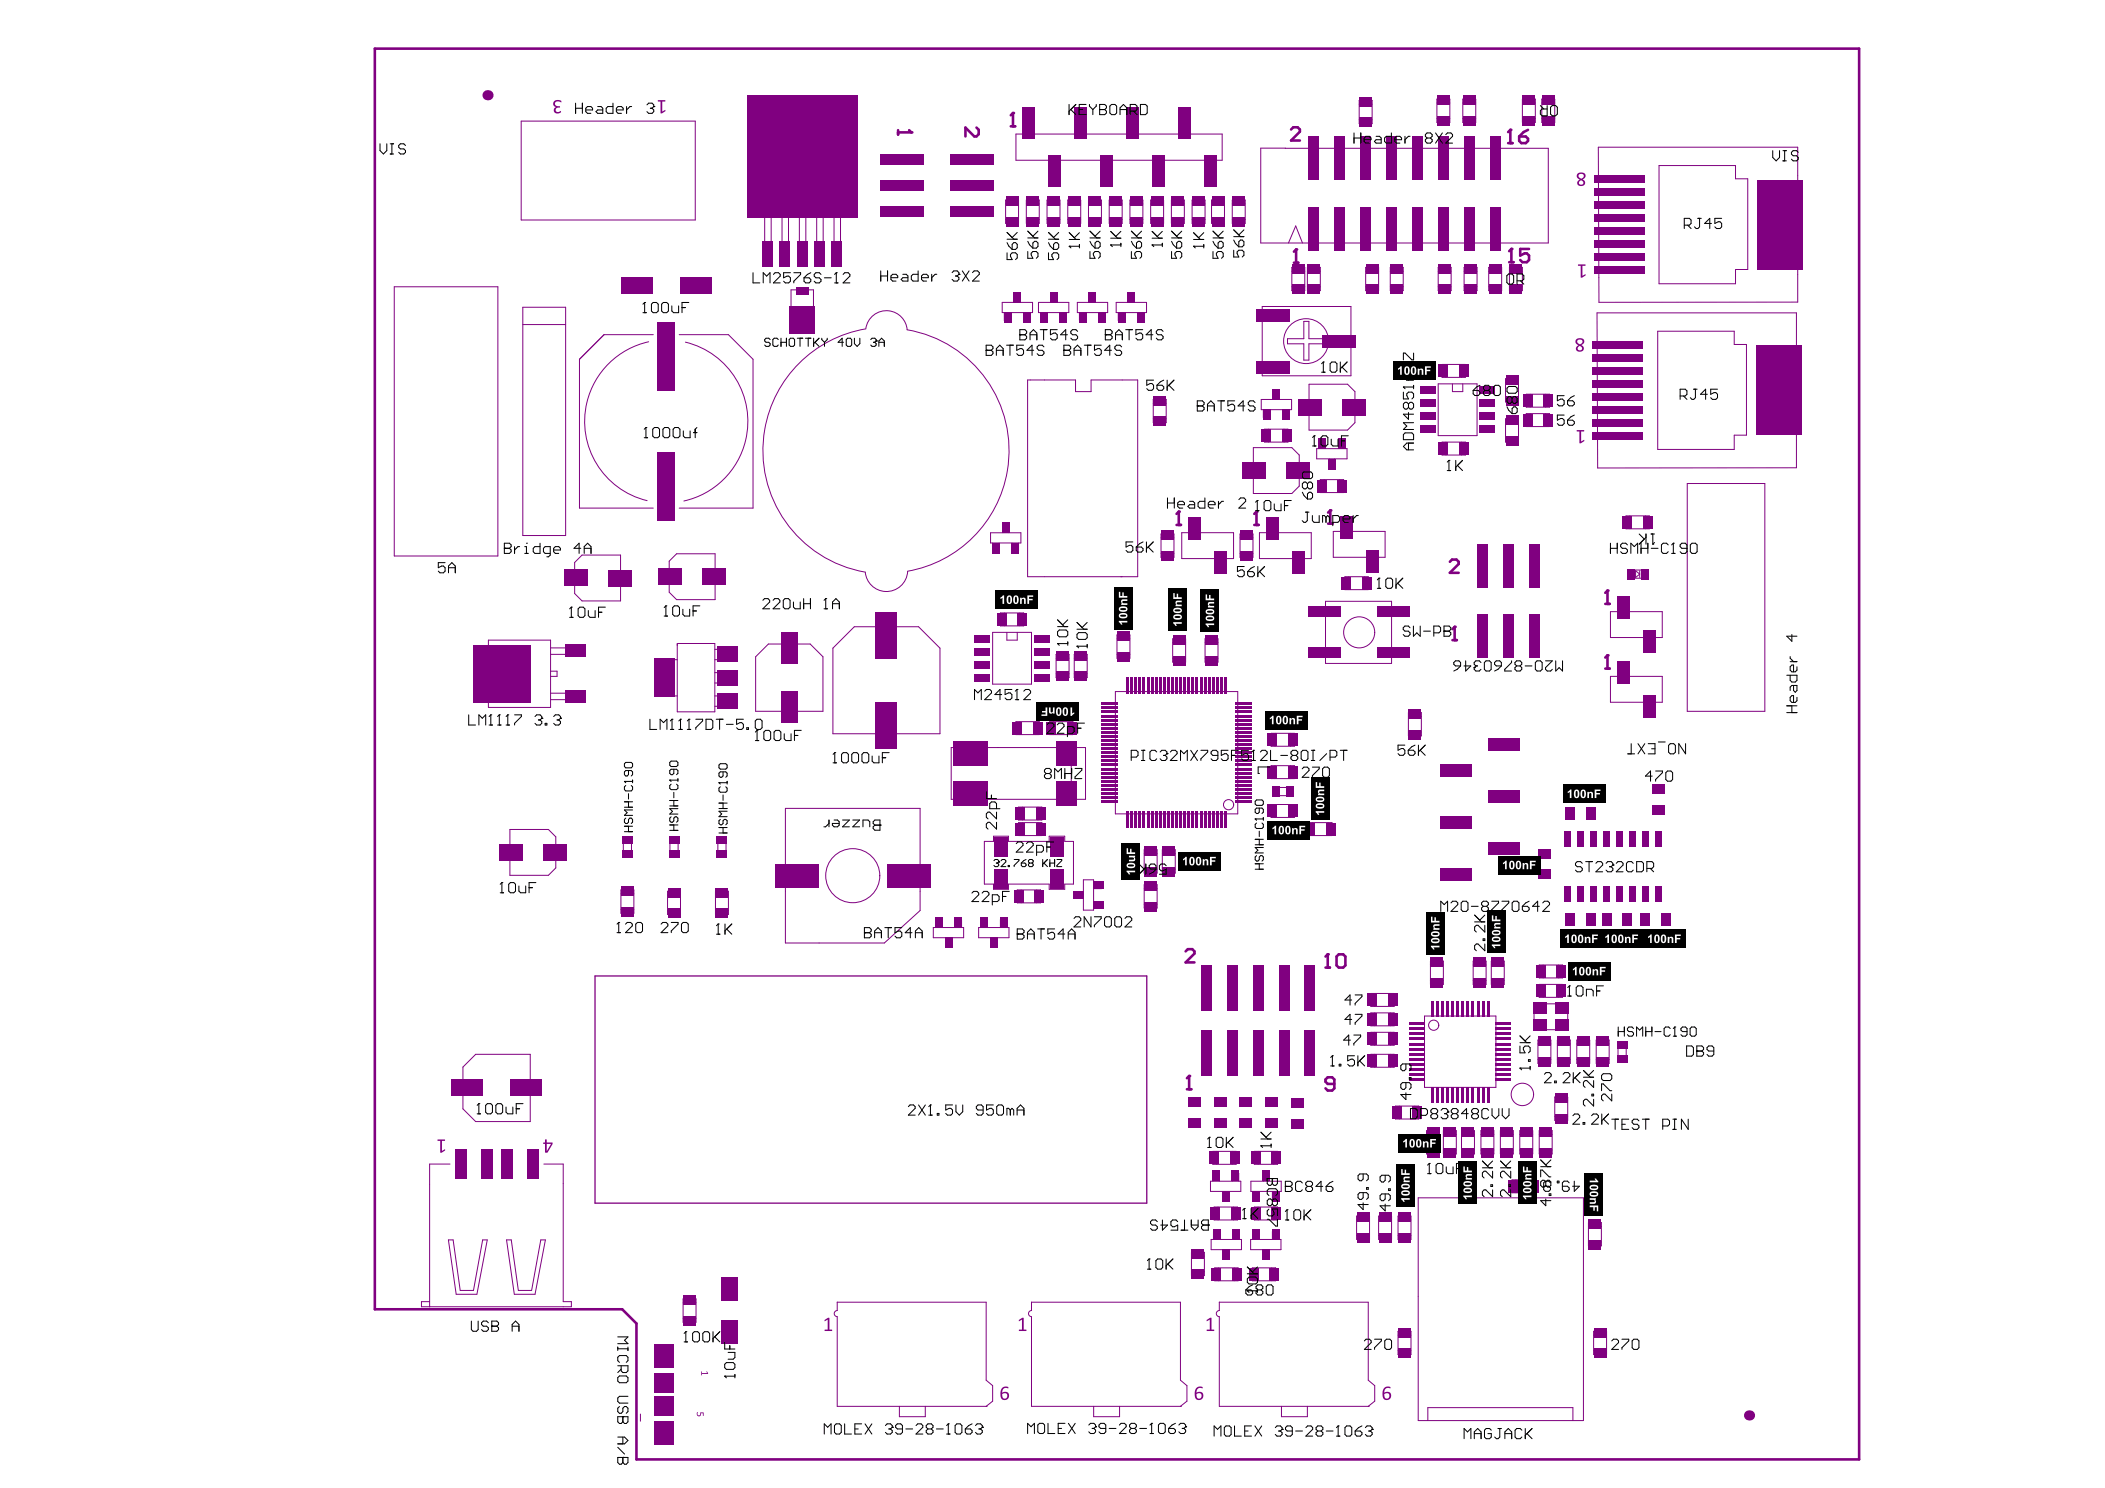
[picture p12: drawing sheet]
<svg xmlns="http://www.w3.org/2000/svg" width="297mm" height="210mm" viewBox="0 0 297 210" stroke-linecap="round" stroke-linejoin="round" font-family="sans-serif">
<g fill="none" stroke="#800080" stroke-width=".14">
<path d="M73.5 17.1h24.6v13.9h-24.6zM105.9 15.6l2.4-1.4h9.8l2.4 1.4M105.9 15.6v14.1h14.6v-14.1M105.9 15.6h14.6M143.4 18.9h29.1v3.7h-29.1zM191.8 14.7h1.8M191.8 16.9h1.8M191.8 14.2h1.8v3.3h-1.8zM202.8 14h1.8v3.3h-1.8zM202.8 16.7h1.8M202.8 14.5h1.8M206.4 14h1.8v3.3h-1.8z"/>
<path d="M206.4 16.7h1.8M206.4 14.5h1.8M214.8 14h1.9v3.3h-1.9zM214.8 16.7h1.9M214.8 14.5h1.9M217.6 14h1.8v3.3h-1.8zM217.6 16.7h1.8M217.6 14.5h1.8M107.9 29.7v7.1h.9v-7.1M110.4 29.7v7.1h.9v-7.1M112.8 29.7v7.1h.9v-7.1M115.2 29.7v7.1h1v-7.1"/>
<path d="M117.7 29.7v7.1h.9v-7.1M141.9 28.2h1.8v3.3h-1.8zM141.9 31h1.8M141.9 28.8h1.8M144.8 31h1.9M144.8 28.2h1.9v3.3h-1.9zM144.8 28.8h1.9M147.7 31h1.9M147.7 28.2h1.9v3.3h-1.9zM147.7 28.8h1.9M150.7 31h1.8M150.7 28.2h1.8v3.3h-1.8z"/>
<path d="M150.7 28.8h1.8M153.6 31h1.8M153.6 28.2h1.8v3.3h-1.8zM153.6 28.8h1.8M156.5 31h1.8M156.5 28.2h1.8v3.3h-1.8zM156.5 28.8h1.8M159.4 31h1.9M159.4 28.2h1.9v3.3h-1.9zM159.4 28.8h1.9M162.4 31h1.8M162.4 28.2h1.8v3.3h-1.8z"/>
<path d="M162.4 28.8h1.8M165.3 31h1.8M165.3 28.2h1.8v3.3h-1.8zM165.3 28.8h1.8M168.2 31h1.8M168.2 28.2h1.8v3.3h-1.8zM168.2 28.8h1.8M171 31h1.8M171 28.2h1.8v3.3h-1.8zM171 28.8h1.8M173.9 31h1.8M173.9 28.2h1.8v3.3h-1.8z"/>
<path d="M173.9 28.8h1.8M177.9 20.9h40.6v13.4h-40.6zM181.8 34.3l1-2.4 1 2.4M182.3 37.7h1.8v3.3h-1.8zM182.3 38.3h1.8M184.5 37.7h1.8v3.3h-1.8zM184.5 38.3h1.8M192.7 37.7h1.8v3.3h-1.8zM192.7 38.3h1.8M196.2 37.7h1.8v3.3h-1.8zM196.2 38.3h1.8M202.9 37.7h1.9v3.3h-1.9z"/>
<path d="M202.9 38.3h1.9M206.6 37.7h1.8v3.3h-1.8zM206.6 38.3h1.8M210.1 37.7h1.8v3.3h-1.8zM210.1 38.3h1.8M213 37.7h1.8v3.3h-1.8zM213 38.3h1.8M225.5 20.8h28.2v21.8h-28.1zM234.1 23.4h10.8v1.8h1.7v12.8h-1.7v2h-10.8zM55.6 40.5h14.7v37.9h-14.7zM73.8 43.3h6v32.2h-6zM73.8 45.8h6"/>
<path d="M92.2 47.2h-7l-3.4 3.5v21h10.4M95.8 47.2h7l3.5 3.5v21h-10.5M111.6 40.9h3.2v5.7h-3.2zM111.6 45.5h3.2M111.6 45.9h3.2M141.4 42.7h4.3v1.4h-4.3zM141.7 44.1v1.1h.9v-1.1M143.2 42.6v-1h.7v1M144.5 44.1v1.1h.9v-1.1M145 53.6h6.8v1.6h2.2v-1.6h6.5v27.8h-15.5zM146.5 42.7h4.3v1.4h-4.3zM146.8 44.1v1.1h.9v-1.1"/>
<path d="M148.3 42.6v-1h.7v1M149.6 44.1v1.1h.9v-1.1M152 42.7h4.3v1.4h-4.3zM152.3 44.1v1.1h.9v-1.1M153.8 42.6v-1h.7v1M155.1 44.1v1.1h.9v-1.1M157.5 42.7h4.3v1.4h-4.3zM157.8 44.1v1.1h.9v-1.1M159.3 42.6v-1h.7v1M160.5 44.1v1.1h1v-1.1M162.7 59.1h1.9M162.7 56.3h1.9v3.3h-1.9z"/>
<path d="M162.7 56.9h1.9M178 56.4h4.3v1.4h-4.3zM178.1 43.2h12.5v9.8h-12.5zM178.3 57.8v1.1h.9v-1.1M179.7 56.3v-1.1h.8v1.1M181 57.8v1.1h.9v-1.1M182.3 40.5h1.8M184 45.3h.7v2.5h2.3v.7h-2.3v2.3h-.7v-2.3h-2.3v-.7h2.3zM184.5 40.5h1.8M184.7 54.2h5.5l1 1v4.4l-1 1.1h-5.5zM192.7 40.5h1.8M196.2 40.5h1.8"/>
<path d="M202.9 40.5h1.9M202.9 54.1h5.5v7.4h-5.5zM203.5 51.4h3.3v1.8h-3.3zM204 51.4v1.8M205 54.1v1.1h1.4v-1.1M206.2 51.4v1.8M206.6 40.5h1.8M210.1 40.5h1.8M212.4 59.1h1.9v3.3h-1.9zM212.4 59.6h1.9M212.4 56.2h1.9M212.4 53.4h1.9v3.3h-1.9z"/>
<path d="M212.4 54h1.9M213 40.5h1.8M215.4 55.6h3.3v1.8h-3.3zM215.4 58.3h3.3v1.9h-3.3zM215.9 55.6v1.8M215.9 58.3v1.9M218.1 55.6v1.8M218.1 58.3v1.9M225.4 44.1h28.1v21.9h-28.1zM233.9 46.7h10.8v1.9h1.7v12.8h-1.7v2h-10.8zM81.1 79.3l1-1h5.5v6.5h-5.5l-1-1.1zM94.4 79.2l1.1-1.1h5.4v6.5h-5.4l-1.1-1.1z"/>
<path d="M139.8 75.2h4.3v1.4h-4.3zM140.1 76.6v1.1h.9v-1.1M141.5 75.1v-1.1h.8v1.1M142.8 76.6v1.1h.9v-1.1M163.8 75.3h1.9v3.3h-1.9zM163.8 78.1h1.9M163.8 75.9h1.9M166.8 75.1h7.3v3.7h-7.3zM175 75.3h1.8v3.3h-1.8zM175 78.1h1.8M175 75.9h1.8M176.9 63.1h5.4l1 1.1v4.4l-1 1h-5.4z"/>
<path d="M177.7 75.1h7.3v3.7h-7.3zM178.5 60.5h3.2v1.9h-3.2zM179 60.5v1.9M181.2 60.5v1.9M185.8 63.3h4.3v1.4h-4.3zM186.1 63.3v-1.1h.9v1.1M186.3 67.7h3.3v1.8h-3.3zM186.9 67.7v1.8M187.6 64.7v1.1h.7v-1.1M188.1 75h7.4v3.6h-7.4zM188.9 63.3v-1.1h.9v1.1M189.1 67.7v1.8"/>
<path d="M203.5 62.4h3.3v1.8h-3.3zM204 62.4v1.8M206.2 62.4v1.8M212.4 61.8h1.9M229.4 72.8h3.3v1.8h-3.3zM230 72.8v1.8M232.2 72.8v1.8M238.1 68.2h10.9v32.1h-10.9zM68.9 91.4h-1.1l-.7 .7v5.9l.7 .7h1.1M68.9 90.3h8.8v9.5h-8.8zM77.7 94.7h.9v.7h-.9M77.7 91.4h4.2v.9h-4.2"/>
<path d="M77.7 97.8h4.2v.9h-4.2M95.6 90.8h5.3v9.6h-5.3zM95.6 93.1h-3.1v5.1h3.1M100.9 91.6h2.7v1.5h-2.7M100.9 94.9h2.7v1.4h-2.7M100.9 98.2h2.7v1.4h-2.7M106.6 92.6l1.8-1.8h5.9l1.8 1.8v7.7h-9.5zM117.5 91.4l3.1-3h9l3 3v12.1h-15.1zM140.1 89.2h5.5v7.3h-5.5zM141.2 86.5h3.3v1.8h-3.3zM141.7 86.5v1.8M142.1 89.2v1.1h1.4v-1.1"/>
<path d="M143.9 86.5v1.8M149 92.3h1.9v3.3h-1.9zM149 92.9h1.9M149 95h1.9M151.6 92.9h1.8M151.6 92.3h1.8v3.3h-1.8zM151.6 95h1.8M157.4 97.6h17.3v17.2h-17.3zM157.6 89.6h1.8v3.3h-1.8zM157.6 90.1h1.8M157.6 92.3h1.8M165.5 92.9h1.8"/>
<path d="M165.5 90.7h1.8M165.5 90.1h1.8v3.3h-1.8zM170 92.9h1.9M170 90.7h1.9M170 90.1h1.9v3.3h-1.9zM187 84.8h9.4v8.8h-9.4zM189.8 81.4h3.3v1.8h-3.3zM190.3 81.4v1.8M192.5 81.4v1.8M227.3 95.4h7.3v3.7h-7.3zM227.3 86.3h7.3v3.6h-7.3zM229.9 80.4h2.3v1.2h-2.3z"/>
<path d="M229.9 80.4h.1M230.2 80.4v1.2M230.8 80.5l.6 .5-.6 .5zM231.4 80.5v1M231.9 80.4v1.2M72 117h5.4l1 1v4.4l-1 1.1h-5.4zM88 118.7h1.1M88 118.4h1.1v2.3h-1.1zM94.5 118.7h1.2M94.5 118.4h1.2v2.3h-1.2zM101.3 118.7h1.2M101.3 118.4h1.2v2.3h-1.2z"/>
<path d="M110.8 114h19v14.4l-5 4.6h-14zM134.2 105.5h19v7.3h-19zM138.9 118.7h1.3v-.7h2.1v.7h5.8v-.7h2.1v.7h1.3v6h-1.3v.7h-2.1v-.7h-5.8v.7h-2.1v-.7h-1.3zM143.4 101.8h3.3v1.8h-3.3zM143.7 113.9h3.3v1.8h-3.3zM143.7 116h3.3v1.9h-3.3zM143.9 101.8v1.8M144.3 113.9v1.8M144.3 116v1.9M146.1 101.8v1.8M146.5 113.9v1.8M146.5 116v1.9"/>
<path d="M148.1 101.8h3.3v1.8h-3.3zM148.7 101.8v1.8M150.9 101.8v1.8M151.2 105.5v7.3M161.5 119.9h1.8v3.3h-1.8zM164 119.9h1.8v3.3h-1.8zM179.4 103.4h3.3v1.9h-3.3zM179.4 108h3.3v1.8h-3.3zM179.4 113.5h3.3v1.8h-3.3zM179.4 116h3.3v1.9h-3.3zM179.9 111.1h2.3v1.1h-2.3zM179.9 103.4v1.9"/>
<path d="M179.9 108v1.8M179.9 113.5v1.8M179.9 116v1.9M180.2 111.1v1.1M181.9 111.1v1.1M182.1 103.4v1.9M182.1 108v1.8M182.1 113.5v1.8M182.1 116v1.9M184.7 116h3.3v1.9h-3.3zM185.2 116v1.9M187.4 116v1.9"/>
<path d="M198.7 100.5h1.9v3.3h-1.9zM198.7 103.3h1.9M198.7 101.1h1.9M87.6 125.5h1.8v3.3h-1.8zM87.6 126.1h1.8M87.6 128.3h1.8M88 120.4h1.1M88 120.7h.1M94.2 125.7h1.8v3.3h-1.8zM94.2 126.3h1.8M94.2 128.5h1.8M94.5 120.4h1.2"/>
<path d="M94.5 120.7h.1M101 125.7h1.8v3.3h-1.8zM101 126.3h1.8M101 128.5h1.8M101.3 120.4h1.2M101.3 120.7h.1M131.7 130.8h4.3v1.5h-4.3zM132 130.8v-1.1h.9v1.1M133.5 132.3v1.1h.7v-1.1M134.8 130.8v-1.1h.9v1.1M138.1 130.8h4.3v1.5h-4.3zM138.4 130.8v-1.1h.9v1.1"/>
<path d="M139.9 132.3v1.1h.7v-1.1M141.2 130.8v-1.1h.9v1.1M143.5 125.5h3.3v1.9h-3.3zM144.1 125.5v1.9M146.3 125.5v1.9M152.9 125.9h-1.1v.7h1.1M152.9 124.1h1.4v4.3h-1.4zM154.3 127.2h1.1v.9h-1.1M154.3 124.4h1.1v1h-1.1M161.5 124.8h1.8v3.3h-1.8zM161.5 125.4h1.8M161.5 120.4h1.8"/>
<path d="M161.5 122.6h1.8M161.5 127.5h1.8M164 120.4h1.8M164 122.6h1.8M201.8 135.6h1.9v3.3h-1.9zM201.8 138.3h1.9M201.8 136.1h1.9M207.9 135.6h1.8v3.3h-1.8zM207.9 138.3h1.8M207.9 136.1h1.8M210.4 135.6h1.9v3.3h-1.9zM210.4 138.3h1.9"/>
<path d="M210.4 136.1h1.9M217.2 136.1h3.3v1.9h-3.3zM217.2 138.9h3.3v1.8h-3.3zM217.7 136.1v1.9M217.7 138.9v1.8M219.9 136.1v1.9M219.9 138.9v1.8M65.3 150.5l1.8-1.8h7.7v9.5h-7.7l-1.8-1.8zM193.4 140.1h3.3v1.9h-3.3zM193.4 142.9h3.3v1.8h-3.3zM193.4 145.6h3.3v1.8h-3.3zM193.4 148.7h3.3v1.8h-3.3z"/>
<path d="M194 140.1v1.9M194 142.9v1.8M194 145.6v1.8M194 148.7v1.8M196.2 140.1v1.9M196.2 142.9v1.8M196.2 145.6v1.8M196.2 148.7v1.8M196.9 156h3.3v1.9h-3.3zM197.5 156v1.9M199.7 156v1.9M201 143.3h10.1v10.1h-10.1z"/>
<path d="M201.3 159.5h1.8v3.3h-1.8zM203.7 159.5h1.8v3.3h-1.8zM206.2 159.5h1.9v3.3h-1.9zM209 159.5h1.8v3.3h-1.8zM211.7 159.5h1.8v3.3h-1.8zM214.5 159.5h1.8v3.3h-1.8zM216.5 141.6h4.2l.5 .6v3.1h-4.7zM217 146.7h1.8v3.3h-1.8zM217 149.5h1.8M217 147.3h1.8M217.2 159.5h1.8v3.3h-1.8zM219.4 154.7h1.8v3.3h-1.8z"/>
<path d="M219.4 155.3h1.8M219.4 157.5h1.8M219.8 146.7h1.8v3.3h-1.8zM219.8 149.5h1.8M219.8 147.3h1.8M222.5 146.7h1.8v3.3h-1.8zM222.5 149.5h1.8M222.5 147.3h1.8M225.2 146.7h1.9v3.3h-1.9zM225.2 149.5h1.9M225.2 147.3h1.9M228.3 149.2h1.2"/>
<path d="M228.3 147.2h1.2v2.3h-1.2zM228.3 147.5h1.2M229.5 147.2h.1M63.3 174.9h.6l1 7.1h1.9l1.3-7.1h.7l-1.5 7.7h-2.9zM63.5 164.2h-2.9v20.1M71.5 174.9h.6l1 7.1h1.9l1.3-7.1h.7l-1.5 7.7h-2.9zM76.7 164.2h2.8v19.4h1.1v.7h-21.1v-.7h1.1M168.1 179.4h1.9M168.1 176.7h1.9v3.2h-1.9zM168.1 177.2h1.9M170.8 166.6h4.3v1.5h-4.3zM170.9 174.8h4.3v1.5h-4.3z"/>
<path d="M171.1 166.6v-1.1h1v1.1M171.1 162.4h3.3v1.8h-3.3zM171.2 174.8v-1.1h.9v1.1M171.3 170.3h3.3v1.8h-3.3zM171.4 178.8h3.3v1.9h-3.3zM171.7 162.4v1.8M171.9 170.3v1.8M172 178.8v1.9M172.6 168.1v1.1h.7v-1.1M172.7 176.3v1.1h.7v-1.1M173.9 166.6v-1.1h.9v1.1M173.9 162.4v1.8"/>
<path d="M174 174.8v-1.1h.9v1.1M174.1 170.3v1.8M174.2 178.8v1.9M176.5 174.8h4.3v1.5h-4.3zM176.5 166.6h4.3v1.5h-4.3zM176.7 178.8h3.3v1.9h-3.3zM176.8 174.8v-1.1h.9v1.1M176.8 168.1v1.1h.9v-1.1M177 162.4h3.3v1.8h-3.3zM177 170.3h3.3v1.8h-3.3zM177.3 178.8v1.9M177.5 162.4v1.8"/>
<path d="M177.5 170.3v1.8M178.3 176.3v1.1h.7v-1.1M178.3 166.6v-1.1h.7v1.1M179.5 178.8v1.9M179.6 174.8v-1.1h.9v1.1M179.6 168.1v1.1h.9v-1.1M179.7 162.4v1.8M179.7 170.3v1.8M191.4 174.3h1.9M191.4 171.5h1.9v3.3h-1.9zM191.4 172.1h1.9M194.5 174.3h1.9"/>
<path d="M194.5 171.5h1.9v3.3h-1.9zM194.5 172.1h1.9M197.3 174.3h1.8M197.3 171.5h1.8v3.3h-1.8zM197.3 172.1h1.8M200.1 169h23.3v31.4h-23.3zM201.3 162.2h1.8M201.3 160h1.8M203.7 162.2h1.8M203.7 160h1.8M206.2 162.2h1.9M206.2 160h1.9"/>
<path d="M209 162.2h1.8M209 160h1.8M211.7 162.2h1.8M211.7 160h1.8M213.4 166.4h3.3v1.9h-3.3zM213.9 166.4v1.9M214.5 162.2h1.8M214.5 160h1.8M216.1 166.4v1.9M217.2 162.2h1.8M217.2 160h1.8M224.1 172.5h1.9v3.2h-1.9z"/>
<path d="M224.1 173h1.9M224.1 175.2h1.9M90.4 199.5v1M96.4 183.2h1.8v3.3h-1.8zM96.4 186h1.8M96.4 183.8h1.8M118.1 183.7h21.1v11l.9 .8v2.2l-.9 .7M118.1 183.7v1.2M118.1 185.7v12.7h21.1M126.9 198.4v1.4h3.7v-1.4M139.2 198.4h.1M145.6 183.7h21v11l.9 .8v2.2l-.9 .7"/>
<path d="M145.6 183.7v1.2M145.6 185.7v12.7h21M154.3 198.4v1.4h3.7v-1.4M166.6 198.4h.1M172.1 183.7v1.2M172.1 185.7v12.7h21M172.1 183.7h21v11l.9 .8v2.2l-.9 .7M180.8 198.4v1.4h3.7v-1.4M193.1 198.4h.1M197.3 190.5h1.8M197.3 187.8h1.8v3.3h-1.8zM197.3 188.3h1.8"/>
<path d="M224.9 190.5h1.8M224.9 187.8h1.8v3.3h-1.8zM224.9 188.3h1.8M201.5 200.4v-1.8h20.5v1.8"/>
</g>
<path d="M84 137.7h77.8v32h-77.8z" fill="none" stroke="#800080" stroke-width=".18"/>
<g fill="#800080">
<path d="M98.4 199.2h.1l-.1 .3 .2 .2 .2-.1v-.4h.5v.5h-.1v-.3h-.3l-.1 .3-.3 .1-.2-.2z"/>
<path d="M99 193.5h.1v.2h.7l-.1-.2h.1l.1 .3h-.8l-.1 .2z"/>
<path d="M78.2 14.2l.5-.1 .5 .2v.1l-.6-.1-.3 .3 .2 .3 .5 .1v.2l-.5 .1-.1 .2 .2 .3 .5-.1 .1 .1-.2 .1-.5 .1-.3-.3v-.4l.3-.2-.4-.3v-.3z"/>
<path d="M92.8 14.1l1.1 .1v.1h-.4v1.4l.4-.2v.1l-.5 .4h-.2v-1.7h-.4z"/>
<path d="M116.4 186.2l.4-.3h.2v1.7h.4v.2l-1-.1v-.1h.4v-1.5l-.4 .3z"/>
</g>
<path d="M142.6 17.8h.7M142.9 15.9v1.9" fill="none" stroke="#800080" stroke-width=".37"/>
<circle cx="142.9" cy="15.9" r=".18" fill="#800080"/>
<path d="M142.9 15.9l-.3 .4M166 74h.6M166.3 72.2v1.8" fill="none" stroke="#800080" stroke-width=".37"/>
<circle cx="166.3" cy="72.2" r=".18" fill="#800080"/>
<path d="M166.3 72.2l-.3 .3" fill="none" stroke="#800080" stroke-width=".37"/>
<path d="M168.8 195.8l.4-.2 .5 .1v.1h-.6l-.2 .4-.1 .3 .6-.2 .3 .3 .1 .5-.4 .4h-.4l-.3-.3-.1-.8zM168.8 196.9a.4 .4 0 0 0 .8 0 .4 .4 0 0 0-.8 0z" fill="#800080"/>
<path d="M177 74h.6M177.3 72.2v1.8" fill="none" stroke="#800080" stroke-width=".37"/>
<circle cx="177.3" cy="72.2" r=".18" fill="#800080"/>
<path d="M177.3 72.2l-.3 .3" fill="none" stroke="#800080" stroke-width=".37"/>
<path d="M195.3 195.8l.4-.2 .5 .1v.1h-.6l-.2 .4-.1 .3 .6-.2 .3 .3 .1 .5-.4 .4h-.4l-.3-.3-.1-.8zM195.3 196.9a.4 .4 0 0 0 .8 0 .4 .4 0 0 0-.8 0z" fill="#800080"/>
<path d="M226.5 94.3h.6M226.8 92.4v1.9" fill="none" stroke="#800080" stroke-width=".37"/>
<circle cx="226.8" cy="92.4" r=".18" fill="#800080"/>
<path d="M226.5 85.2h.6M226.8 92.4l-.3 .4M226.8 83.3v1.9" fill="none" stroke="#800080" stroke-width=".37"/>
<circle cx="226.8" cy="83.3" r=".18" fill="#800080"/>
<path d="M226.8 83.3l-.3 .3" fill="none" stroke="#800080" stroke-width=".37"/>
<g fill="#800080">
<path d="M61.7 160.8h1.1v.1h-.4v1.5l.4-.3v.2l-.5 .3h-.2v-1.7h-.3z"/>
<path d="M76.9 160.8h.2l.1 .4h.8l-.1 .2-.6 1.2h-.2h-.2v-1.2l-.3-.1 .1-.1h.2zM77.2 161.4v1l.6-1z"/>
</g>
<path d="M137.8 18l.3 .3v.6l-.3 .3h-.3l-1.3-1.2v1.2M182.2 18.3l.3-.3h.6l.3 .3v.3l-1.2 1.2h1.2" fill="none" stroke="#800080" stroke-width=".37"/>
<g fill="#800080">
<path d="M143.8 186.2l.4-.3h.3v1.7h.3v.2l-1-.1v-.1h.4v-1.5l-.4 .3z"/>
<path d="M170.3 186.2l.5-.3h.2v1.7h.3v.2l-1-.1v-.1h.4v-1.5l-.4 .3z"/>
<path d="M141.4 195.8l.4-.2 .5 .1v.1h-.6l-.3 .4v.3l.6-.2 .3 .3 .1 .5-.4 .4h-.5l-.3-.3v-.8zM141.4 196.9a.37 .37 0 0 0 .7 0 .37 .37 0 0 0-.7 0z"/>
</g>
<path d="M167.5 153.7h.6M167.8 151.8v1.9" fill="none" stroke="#800080" stroke-width=".37"/>
<circle cx="167.8" cy="151.8" r=".18" fill="#800080"/>
<path d="M182.6 37.1h.6M182.9 35.2v1.9M167.8 151.8l-.3 .3" fill="none" stroke="#800080" stroke-width=".37"/>
<circle cx="182.9" cy="35.2" r=".18" fill="#800080"/>
<path d="M182.9 35.2l-.3 .3M187.4 73.9h.6M187.7 72v1.9M188.3 152.9h-.9l-.4-.3v-.3l.4-.3h.6l.3 .3v1.2l-.3 .3h-.6l-.4-.3" fill="none" stroke="#800080" stroke-width=".37"/>
<circle cx="187.7" cy="72" r=".18" fill="#800080"/>
<path d="M213 37h.6M213.3 35.1v1.9M187.7 72l-.3 .3M204.6 79.2l.3-.3h.6l.3 .3v.4l-1.2 1.2h1.2" fill="none" stroke="#800080" stroke-width=".37"/>
<circle cx="213.3" cy="35.1" r=".18" fill="#800080"/>
<path d="M213.3 35.1l-.3 .3M215.8 35.1h-1.3v1l.6-.4h.4l.3 .4v.6l-.3 .3h-.7l-.3-.3" fill="none" stroke="#800080" stroke-width=".37"/>
<g fill="#800080">
<path d="M222.5 60.7h1.1l-.1 .2h-.4v1.4l.4-.3 .1 .2-.5 .3h-.2v-1.6h-.4z"/>
<path d="M222.7 37.3h1v.2h-.4v1.4l.4-.2v.1l-.4 .4-.2-.1v-1.6h-.4z"/>
<path d="M222.4 47.9l.7-.2 .4 .3v.3l-.4 .4 .3 .2 .1 .2-.1 .3-.2 .2h-.5l-.3-.3v-.3l.3-.3-.4-.4zM222.6 49.1a.3 .3 0 0 0 .6 0 .3 .3 0 0 0-.6 0zM222.6 48v.3l.4 .3 .3-.3a.39 .39 0 0 0-.2-.4 .39 .39 0 0 0-.5 .1z"/>
<path d="M222.6 24.5l.7-.2 .4 .3v.4l-.4 .3 .3 .2 .1 .2-.1 .3-.2 .2h-.5l-.3-.2v-.4l.3-.3-.4-.4zM222.8 25.8a.3 .3 0 0 0 .6 0 .3 .3 0 0 0-.6 0zM222.8 24.6v.3l.3 .3 .4-.3a.39 .39 0 0 0-.3-.4 .39 .39 0 0 0-.4 .1z"/>
</g>
<path d="M167.3 134.2l.3-.3h.6l.4 .3v.3l-1.3 1.3h1.3M187 136.5h.7M187.4 134.6v1.9" fill="none" stroke="#800080" stroke-width=".37"/>
<circle cx="187.4" cy="134.6" r=".18" fill="#800080"/>
<path d="M205 90.3h.6M205.3 88.4v1.9M187.4 134.6l-.4 .3M188.6 134.9l.3-.3h.6l.3 .3v1.3l-.3 .3h-.6l-.3-.3z" fill="none" stroke="#800080" stroke-width=".37"/>
<circle cx="205.3" cy="88.4" r=".18" fill="#800080"/>
<path d="M213.1 18.3v1.9M212.8 20.2h.6M205.3 88.4l-.3 .3" fill="none" stroke="#800080" stroke-width=".37"/>
<circle cx="213.1" cy="18.3" r=".18" fill="#800080"/>
<path d="M126.7 18.4v.6M126.7 18.7h1.9M213.1 18.3l-.3 .3M214.4 19.3h.9l.3 .3v.3l-.3 .3h-.6l-.3-.3zM215.6 18.3l-.6 .3-.6 .7" fill="none" stroke="#800080" stroke-width=".37"/>
<circle cx="128.6" cy="18.7" r=".18" fill="#800080"/>
<path d="M128.3 18.4l.3 .3" fill="none" stroke="#800080" stroke-width=".37"/>
<g fill="none" stroke="#800080" stroke-width=".14">
<path d="M91.5 48.2a11.5 11.5 0 0 0-9 11.1 11.5 11.5 0 0 0 8.8 11.3M96.7 48.3a11.5 11.5 0 0 1 8.8 11.3 11.5 11.5 0 0 1-9 11.1M122.1 46.4a17.4 17.4 0 0 0-14.4 17.1 17.4 17.4 0 0 0 14.4 17.2 3 3 0 0 0 3 2.7 3 3 0 0 0 3-2.8M122.2 46.4a2.93 2.93 0 0 1 2.9-2.6 2.93 2.93 0 0 1 2.9 2.7M128 46.5a17.3 17.3 0 0 1 14.4 17 17.3 17.3 0 0 1-14.3 17.1M118.2 184.9a.43 .43 0 0 0-.5 .4 .43 .43 0 0 0 .4 .4M145.6 184.9a.43 .43 0 0 0-.5 .4 .43 .43 0 0 0 .5 .4M172.1 184.9a.43 .43 0 0 0-.5 .4 .43 .43 0 0 0 .5 .4"/>
<circle cx="184.3" cy="48.1" r="3.2"/>
<circle cx="191.8" cy="89.2" r="2.19"/>
<circle cx="173.4" cy="113.5" r=".72"/>
<circle cx="120.3" cy="123.5" r="3.8"/>
<circle cx="202.3" cy="144.6" r=".72"/>
<circle cx="214.8" cy="154.4" r="1.58"/>
</g>
<g fill="#800080">
<path d="M101.1 120h1.5v1h-1.5z" fill-rule="evenodd"/>
<path d="M101.1 118h1.5v1h-1.5z" fill-rule="evenodd"/>
<path d="M133.3 132.3h1.1v1.5h-1.1z" fill-rule="evenodd"/>
<path d="M139.7 132.3h1.1v1.5h-1.1z" fill-rule="evenodd"/>
<path d="M140 76.6h1.1v1.5h-1.1z" fill-rule="evenodd"/>
<path d="M142.7 76.6h1.1v1.5h-1.1z" fill-rule="evenodd"/>
<path d="M141.4 73.7h1v1.4h-1z" fill-rule="evenodd"/>
<path d="M141.6 44.1h1.1v1.5h-1.1z" fill-rule="evenodd"/>
<path d="M143 41.2h1.1v1.4h-1.1z" fill-rule="evenodd"/>
<path d="M141.9 30.7h1.8v1.3h-1.8z" fill-rule="evenodd"/>
<path d="M141.9 27.8h1.8v1.2h-1.8z" fill-rule="evenodd"/>
<path d="M144.4 44.1h1.1v1.5h-1.1z" fill-rule="evenodd"/>
<path d="M144.8 30.7h1.9v1.3h-1.9z" fill-rule="evenodd"/>
<path d="M144.8 27.8h1.9v1.2h-1.9z" fill-rule="evenodd"/>
<path d="M148.2 122.6h1.9v2.8h-1.9z" fill-rule="evenodd"/>
<path d="M148.1 41.2h1.1v1.4h-1.1z" fill-rule="evenodd"/>
<path d="M147.7 30.7h1.9v1.3h-1.9z" fill-rule="evenodd"/>
<path d="M147.7 27.8h1.9v1.2h-1.9z" fill-rule="evenodd"/>
<path d="M151.4 125.7h1.5v1.1h-1.5z" fill-rule="evenodd"/>
<path d="M150.7 30.7h1.8v1.3h-1.8z" fill-rule="evenodd"/>
<path d="M150.7 27.8h1.8v1.2h-1.8z" fill-rule="evenodd"/>
<path d="M154.3 127.1h1.5v1.1h-1.5z" fill-rule="evenodd"/>
<path d="M154.3 124.3h1.5v1.1h-1.5z" fill-rule="evenodd"/>
<path d="M153.6 41.2h1.1v1.4h-1.1z" fill-rule="evenodd"/>
<path d="M153.6 30.7h1.8v1.3h-1.8z" fill-rule="evenodd"/>
<path d="M153.6 27.8h1.8v1.2h-1.8z" fill-rule="evenodd"/>
<path d="M157.7 44.1h1.1v1.5h-1.1z" fill-rule="evenodd"/>
<path d="M156.5 30.7h1.8v1.3h-1.8z" fill-rule="evenodd"/>
<path d="M156.5 27.8h1.8v1.2h-1.8z" fill-rule="evenodd"/>
<path d="M160.5 44.1h1v1.5h-1z" fill-rule="evenodd"/>
<path d="M159.1 41.2h1.1v1.4h-1.1z" fill-rule="evenodd"/>
<path d="M159.4 30.7h1.9v1.3h-1.9z" fill-rule="evenodd"/>
<path d="M159.4 27.8h1.9v1.2h-1.9z" fill-rule="evenodd"/>
<path d="M162.7 58.8h1.9v1.3h-1.9z" fill-rule="evenodd"/>
<path d="M162.7 55.9h1.9v1.3h-1.9z" fill-rule="evenodd"/>
<path d="M162.4 30.7h1.8v1.3h-1.8z" fill-rule="evenodd"/>
<path d="M162.4 27.8h1.8v1.2h-1.8z" fill-rule="evenodd"/>
<path d="M165.3 30.7h1.8v1.3h-1.8z" fill-rule="evenodd"/>
<path d="M165.3 27.8h1.8v1.2h-1.8z" fill-rule="evenodd"/>
<path d="M168.1 179.1h1.9v1.3h-1.9z" fill-rule="evenodd"/>
<path d="M168.1 176.2h1.9v1.3h-1.9z" fill-rule="evenodd"/>
<path d="M167.7 157.8h1.8v1.2h-1.8z" fill-rule="evenodd"/>
<path d="M167.7 154.8h1.8v1.3h-1.8z" fill-rule="evenodd"/>
<path d="M168.2 30.7h1.8v1.3h-1.8z" fill-rule="evenodd"/>
<path d="M168.2 27.8h1.8v1.2h-1.8z" fill-rule="evenodd"/>
<path d="M171 178.8h1.2v1.9h-1.2z" fill-rule="evenodd"/>
<path d="M171.1 173.4h1.1v1.4h-1.1z" fill-rule="evenodd"/>
<path d="M170.9 170.3h1.2v1.8h-1.2z" fill-rule="evenodd"/>
<path d="M171.3 157.8h1.9v1.2h-1.9z" fill-rule="evenodd"/>
<path d="M171.3 154.8h1.9v1.3h-1.9z" fill-rule="evenodd"/>
<path d="M171 30.7h1.8v1.3h-1.8z" fill-rule="evenodd"/>
<path d="M171 27.8h1.8v1.2h-1.8z" fill-rule="evenodd"/>
<path d="M173.9 178.8h1.3v1.9h-1.3z" fill-rule="evenodd"/>
<path d="M173.9 173.4h1.1v1.4h-1.1z" fill-rule="evenodd"/>
<path d="M173.8 170.3h1.3v1.8h-1.3z" fill-rule="evenodd"/>
<path d="M173.9 30.7h1.8v1.3h-1.8z" fill-rule="evenodd"/>
<path d="M173.9 27.8h1.8v1.2h-1.8z" fill-rule="evenodd"/>
<path d="M178.1 176.3h1.1v1.5h-1.1z" fill-rule="evenodd"/>
<path d="M176.7 173.4h1.1v1.4h-1.1z" fill-rule="evenodd"/>
<path d="M176.5 170.3h1.3v1.8h-1.3z" fill-rule="evenodd"/>
<path d="M179.5 173.4h1.1v1.4h-1.1z" fill-rule="evenodd"/>
<path d="M179.5 170.3h1.2v1.8h-1.2z" fill-rule="evenodd"/>
<path d="M185.9 67.7h1.2v1.8h-1.2z" fill-rule="evenodd"/>
<path d="M186 61.8h1.1v1.5h-1.1z" fill-rule="evenodd"/>
<path d="M188.8 67.7h1.3v1.8h-1.3z" fill-rule="evenodd"/>
<path d="M188.8 61.8h1.1v1.5h-1.1z" fill-rule="evenodd"/>
<path d="M197.3 190.3h1.8v1.2h-1.8z" fill-rule="evenodd"/>
<path d="M197.3 187.3h1.8v1.3h-1.8z" fill-rule="evenodd"/>
<path d="M200.4 60h2.2v1.1h-2.2z" fill-rule="evenodd"/>
<path d="M200.4 56.3h2.2v1.1h-2.2z" fill-rule="evenodd"/>
<path d="M203.7 162h1.8v1.2h-1.8z" fill-rule="evenodd"/>
<path d="M203.7 159h1.8v1.3h-1.8z" fill-rule="evenodd"/>
<path d="M203 62.4h1.3v1.8h-1.3z" fill-rule="evenodd"/>
<path d="M206.2 162h1.9v1.2h-1.9z" fill-rule="evenodd"/>
<path d="M206.2 159h1.9v1.3h-1.9z" fill-rule="evenodd"/>
<path d="M206 62.4h1.2v1.8h-1.2z" fill-rule="evenodd"/>
<path d="M209 162h1.8v1.2h-1.8z" fill-rule="evenodd"/>
<path d="M209 159h1.8v1.3h-1.8z" fill-rule="evenodd"/>
<path d="M208.8 60h2.2v1.1h-2.2z" fill-rule="evenodd"/>
<path d="M208.8 56.3h2.2v1.1h-2.2z" fill-rule="evenodd"/>
<path d="M211.7 162h1.8v1.2h-1.8z" fill-rule="evenodd"/>
<path d="M211.7 159h1.8v1.3h-1.8z" fill-rule="evenodd"/>
<path d="M212.4 61.5h1.9v1.3h-1.9z" fill-rule="evenodd"/>
<path d="M212.4 58.6h1.9v1.3h-1.9z" fill-rule="evenodd"/>
<path d="M212.4 55.9h1.9v1.3h-1.9z" fill-rule="evenodd"/>
<path d="M212.4 53h1.9v1.2h-1.9z" fill-rule="evenodd"/>
<path d="M214.5 162h1.8v1.2h-1.8z" fill-rule="evenodd"/>
<path d="M214.5 159h1.8v1.3h-1.8z" fill-rule="evenodd"/>
<path d="M214.9 55.6h1.3v1.8h-1.3z" fill-rule="evenodd"/>
<path d="M217.8 55.6h1.3v1.8h-1.3z" fill-rule="evenodd"/>
<path d="M220.9 128.8h1.3v1.8h-1.3z" fill-rule="evenodd"/>
<path d="M220.8 117.3h.9v2.2h-.9z" fill-rule="evenodd"/>
<path d="M223.9 128.8h1.3v1.8h-1.3z" fill-rule="evenodd"/>
<path d="M224.4 117.3h.9v2.2h-.9z" fill-rule="evenodd"/>
<path d="M226.2 117.3h1v2.2h-1z" fill-rule="evenodd"/>
<path d="M228.1 117.3h.9v2.2h-.9z" fill-rule="evenodd"/>
<path d="M229.9 117.3h.9v2.2h-.9z" fill-rule="evenodd"/>
<path d="M229.6 80.3h1v1.4h-1z" fill-rule="evenodd"/>
<path d="M233.6 117.3h.9v2.2h-.9z" fill-rule="evenodd"/>
<path d="M74.4 162.1h1.6v4.2h-1.6z" fill-rule="evenodd"/>
<path d="M101 125.3h1.8v1.2h-1.8z" fill-rule="evenodd"/>
<path d="M101 128.2h1.8v1.3h-1.8z" fill-rule="evenodd"/>
<path d="M107.6 34.1h1.4v3.6h-1.4z" fill-rule="evenodd"/>
<path d="M110 34.1h1.5v3.6h-1.5z" fill-rule="evenodd"/>
<path d="M112.5 34.1h1.4v3.6h-1.4z" fill-rule="evenodd"/>
<path d="M112.3 40.5h1.8v1.1h-1.8z" fill-rule="evenodd"/>
<path d="M142.9 101.8h1.3v1.8h-1.3z" fill-rule="evenodd"/>
<path d="M145.8 101.8h1.3v1.8h-1.3z" fill-rule="evenodd"/>
<path d="M148.2 118.1h1.9v2.7h-1.9z" fill-rule="evenodd"/>
<path d="M147.7 101.8h1.2v1.8h-1.2z" fill-rule="evenodd"/>
<path d="M147.9 21.9h1.9v4.4h-1.9z" fill-rule="evenodd"/>
<path d="M150.6 101.8h1.3v1.8h-1.3z" fill-rule="evenodd"/>
</g>
<g fill="none" stroke="#800080" stroke-width=".33">
<path d="M159.1 95.5v2.4M159.7 95.5v2.4M160.3 95.5v2.4M160.8 95.5v2.4M161.4 95.5v2.4M162 95.5v2.4M162.6 95.5v2.4M163.1 95.5v2.4M163.7 95.5v2.4M164.3 95.5v2.4M159.1 114.5v2.4M159.7 114.5v2.4"/>
<path d="M160.3 114.5v2.4M160.8 114.5v2.4M161.4 114.5v2.4M162 114.5v2.4M162.6 114.5v2.4M163.1 114.5v2.4M163.7 114.5v2.4M164.3 114.5v2.4"/>
</g>
<path d="M162.6 21.9h1.8v4.4h-1.8z" fill-rule="evenodd" fill="#800080"/>
<path d="M165.5 114.5v2.4M166 114.5v2.4M166.6 114.5v2.4M167.2 114.5v2.4" fill="none" stroke="#800080" stroke-width=".33"/>
<g fill="#800080">
<path d="M165.5 92.6h1.8v1.3h-1.8z" fill-rule="evenodd"/>
<path d="M165.5 89.7h1.8v1.2h-1.8z" fill-rule="evenodd"/>
</g>
<path d="M165.5 95.5v2.4M166 95.5v2.4M166.6 95.5v2.4M167.2 95.5v2.4M168.3 95.5v2.4M168.9 95.5v2.4M169.5 95.5v2.4M170.1 95.5v2.4M168.3 114.5v2.4M168.9 114.5v2.4M169.5 114.5v2.4M170.1 114.5v2.4" fill="none" stroke="#800080" stroke-width=".33"/>
<g fill="#800080">
<path d="M167.7 73h1.8v3.2h-1.8z" fill-rule="evenodd"/>
<path d="M167.7 73h1.8v3.2h-1.8z" fill-rule="evenodd"/>
<path d="M171.1 165.2h1v1.4h-1z" fill-rule="evenodd"/>
<path d="M170.7 162.4h1.3v1.8h-1.3z" fill-rule="evenodd"/>
</g>
<path d="M171.2 95.5v2.4M171.8 95.5v2.4M172.4 95.5v2.4M172.9 95.5v2.4M171.2 114.5v2.4M171.8 114.5v2.4M172.4 114.5v2.4M172.9 114.5v2.4" fill="none" stroke="#800080" stroke-width=".33"/>
<g fill="#800080">
<path d="M171.3 77.8h1.9v3.1h-1.9z" fill-rule="evenodd"/>
<path d="M173.8 165.2h1.1v1.4h-1.1z" fill-rule="evenodd"/>
<path d="M173.6 162.4h1.3v1.8h-1.3z" fill-rule="evenodd"/>
<path d="M176.7 168.1h1.1v1.4h-1.1z" fill-rule="evenodd"/>
<path d="M178.1 165.2h1.1v1.4h-1.1z" fill-rule="evenodd"/>
<path d="M176.5 162.4h1.3v1.8h-1.3z" fill-rule="evenodd"/>
<path d="M176.8 136.1h1.5v6.5h-1.5z" fill-rule="evenodd"/>
<path d="M178.2 57.8h1.1v1.5h-1.1z" fill-rule="evenodd"/>
<path d="M178 60.5h1.3v1.9h-1.3z" fill-rule="evenodd"/>
<path d="M179.5 168.1h1.1v1.4h-1.1z" fill-rule="evenodd"/>
<path d="M179.5 162.4h1.2v1.8h-1.2z" fill-rule="evenodd"/>
<path d="M180.5 136.1h1.4v6.5h-1.4z" fill-rule="evenodd"/>
<path d="M179.5 110.9h1v1.5h-1z" fill-rule="evenodd"/>
<path d="M180.9 57.8h1.1v1.5h-1.1z" fill-rule="evenodd"/>
<path d="M179.6 54.9h1v1.4h-1z" fill-rule="evenodd"/>
<path d="M180.9 60.5h1.3v1.9h-1.3z" fill-rule="evenodd"/>
<path d="M182.3 77.8h1.8v3.1h-1.8z" fill-rule="evenodd"/>
<path d="M182.3 37.3h1.8v1.2h-1.8z" fill-rule="evenodd"/>
<path d="M182.3 40.2h1.8v1.3h-1.8z" fill-rule="evenodd"/>
<path d="M189.3 81.4h1.3v1.8h-1.3z" fill-rule="evenodd"/>
<path d="M189.1 72.8h1.8v3.2h-1.8z" fill-rule="evenodd"/>
<path d="M189.1 72.8h1.8v3.2h-1.8z" fill-rule="evenodd"/>
<path d="M188.3 19.3h1.5v6.1h-1.5z" fill-rule="evenodd"/>
<path d="M191.4 174h1.9v1.3h-1.9z" fill-rule="evenodd"/>
<path d="M191.4 171.1h1.9v1.3h-1.9z" fill-rule="evenodd"/>
<path d="M192.3 81.4h1.2v1.8h-1.2z" fill-rule="evenodd"/>
<path d="M192 19.3h1.4v6.1h-1.4z" fill-rule="evenodd"/>
<path d="M191.8 13.7h1.8v1.3h-1.8z" fill-rule="evenodd"/>
<path d="M191.8 16.6h1.8v1.3h-1.8z" fill-rule="evenodd"/>
<path d="M194.5 174h1.9v1.3h-1.9z" fill-rule="evenodd"/>
<path d="M194.5 171.1h1.9v1.3h-1.9z" fill-rule="evenodd"/>
<path d="M197.3 171.1h1.8v1.3h-1.8z" fill-rule="evenodd"/>
<path d="M197.3 174h1.8v1.3h-1.8z" fill-rule="evenodd"/>
</g>
<path d="M202.1 141.2v2.2M202.1 153.3v2.2" fill="none" stroke="#800080" stroke-width=".36"/>
<g fill="#800080">
<path d="M200.4 58.2h2.2v1.1h-2.2z" fill-rule="evenodd"/>
<path d="M200.4 54.5h2.2v1.1h-2.2z" fill-rule="evenodd"/>
</g>
<path d="M203.5 141.2v2.2M203.5 153.3v2.2M204.3 141.2v2.2M204.3 153.3v2.2M205 141.2v2.2M205 153.3v2.2" fill="none" stroke="#800080" stroke-width=".36"/>
<g fill="#800080">
<path d="M203 51.4h1.3v1.8h-1.3z" fill-rule="evenodd"/>
<path d="M202.9 40.2h1.9v1.3h-1.9z" fill-rule="evenodd"/>
<path d="M202.9 37.3h1.9v1.2h-1.9z" fill-rule="evenodd"/>
<path d="M203 19.3h1.4v6.1h-1.4z" fill-rule="evenodd"/>
<path d="M202.8 13.5h1.8v1.3h-1.8z" fill-rule="evenodd"/>
<path d="M202.8 16.4h1.8v1.3h-1.8z" fill-rule="evenodd"/>
</g>
<path d="M206.4 141.2v2.2M206.4 153.3v2.2M207.1 141.2v2.2M207.1 153.3v2.2M207.9 141.2v2.2M207.9 153.3v2.2" fill="none" stroke="#800080" stroke-width=".36"/>
<g fill="#800080">
<path d="M206 51.4h1.2v1.8h-1.2z" fill-rule="evenodd"/>
<path d="M206.6 40.2h1.8v1.3h-1.8z" fill-rule="evenodd"/>
<path d="M206.6 37.3h1.8v1.2h-1.8z" fill-rule="evenodd"/>
<path d="M206.6 19.3h1.5v6.1h-1.5z" fill-rule="evenodd"/>
<path d="M206.4 13.5h1.8v1.3h-1.8z" fill-rule="evenodd"/>
<path d="M206.4 16.4h1.8v1.3h-1.8z" fill-rule="evenodd"/>
</g>
<path d="M209.3 141.2v2.2M209.3 153.3v2.2M210 141.2v2.2M210 153.3v2.2" fill="none" stroke="#800080" stroke-width=".36"/>
<g fill="#800080">
<path d="M208.8 54.5h2.2v1.1h-2.2z" fill-rule="evenodd"/>
<path d="M208.8 58.2h2.2v1.1h-2.2z" fill-rule="evenodd"/>
<path d="M212.9 166.4h1.3v1.9h-1.3z" fill-rule="evenodd"/>
<path d="M215.8 166.4h1.3v1.9h-1.3z" fill-rule="evenodd"/>
<path d="M214.9 58.3h1.3v1.9h-1.3z" fill-rule="evenodd"/>
<path d="M214.8 13.5h1.9v1.3h-1.9z" fill-rule="evenodd"/>
<path d="M214.8 16.4h1.9v1.3h-1.9z" fill-rule="evenodd"/>
<path d="M217.8 58.3h1.3v1.9h-1.3z" fill-rule="evenodd"/>
<path d="M217.6 13.5h1.8v1.3h-1.8z" fill-rule="evenodd"/>
<path d="M217.6 16.4h1.8v1.3h-1.8z" fill-rule="evenodd"/>
<path d="M220.8 125h.9v2.2h-.9z" fill-rule="evenodd"/>
<path d="M220.9 113.9h1.3v1.8h-1.3z" fill-rule="evenodd"/>
<path d="M224.1 174.9h1.9v1.3h-1.9z" fill-rule="evenodd"/>
<path d="M224.1 172h1.9v1.3h-1.9z" fill-rule="evenodd"/>
<path d="M224.4 125h.9v2.2h-.9z" fill-rule="evenodd"/>
<path d="M223.9 113.9h1.3v1.8h-1.3z" fill-rule="evenodd"/>
<path d="M228.1 125h.9v2.2h-.9z" fill-rule="evenodd"/>
<path d="M226.2 125h1v2.2h-1z" fill-rule="evenodd"/>
<path d="M229.9 125h.9v2.2h-.9z" fill-rule="evenodd"/>
<path d="M233.6 125h.9v2.2h-.9z" fill-rule="evenodd"/>
<path d="M144.3 15.1h1.8v4.5h-1.8z" fill-rule="evenodd"/>
<path d="M144.3 15.1h1.8v4.5h-1.8z" fill-rule="evenodd"/>
<path d="M158.9 15.1h1.8v4.5h-1.8z" fill-rule="evenodd"/>
<path d="M176.8 145.3h1.5v6.5h-1.5z" fill-rule="evenodd"/>
<path d="M180.5 145.3h1.4v6.5h-1.4z" fill-rule="evenodd"/>
<path d="M188.3 29.2h1.5v6.2h-1.5z" fill-rule="evenodd"/>
<path d="M192 29.2h1.4v6.2h-1.4z" fill-rule="evenodd"/>
<path d="M203 29.2h1.4v6.2h-1.4z" fill-rule="evenodd"/>
<path d="M206.6 29.2h1.5v6.2h-1.5z" fill-rule="evenodd"/>
<path d="M212.1 76.8h1.4v6.2h-1.4z" fill-rule="evenodd"/>
<path d="M212.1 86.7h1.4v6.2h-1.4z" fill-rule="evenodd"/>
<path d="M215.7 76.8h1.5v6.2h-1.5z" fill-rule="evenodd"/>
<path d="M215.7 86.7h1.5v6.2h-1.5z" fill-rule="evenodd"/>
<path d="M63.7 152.3h4.4v2.3h-4.4z" fill-rule="evenodd"/>
<path d="M72.1 152.3h4.3v2.3h-4.3z" fill-rule="evenodd"/>
<path d="M87.8 120h1.5v1h-1.5z" fill-rule="evenodd"/>
<path d="M87.8 118h1.5v1h-1.5z" fill-rule="evenodd"/>
<path d="M94.4 120h1.4v1h-1.4z" fill-rule="evenodd"/>
<path d="M94.4 118h1.4v1h-1.4z" fill-rule="evenodd"/>
<path d="M101.2 91.2h3v2.2h-3z" fill-rule="evenodd"/>
<path d="M138.3 129.4h1.1v1.4h-1.1z" fill-rule="evenodd"/>
<path d="M134.7 129.4h1.1v1.4h-1.1z" fill-rule="evenodd"/>
<path d="M131.9 129.4h1.1v1.4h-1.1z" fill-rule="evenodd"/>
<path d="M137.5 95h2.2v1.1h-2.2z" fill-rule="evenodd"/>
<path d="M137.5 91.4h2.2v1.1h-2.2z" fill-rule="evenodd"/>
<path d="M141.1 129.4h1.1v1.4h-1.1z" fill-rule="evenodd"/>
<path d="M140.3 122.6h1.9v2.8h-1.9z" fill-rule="evenodd"/>
<path d="M145.9 95h2.2v1.1h-2.2z" fill-rule="evenodd"/>
<path d="M149 94.8h1.9v1.2h-1.9z" fill-rule="evenodd"/>
<path d="M145.9 91.4h2.2v1.1h-2.2z" fill-rule="evenodd"/>
<path d="M149 91.9h1.9v1.2h-1.9z" fill-rule="evenodd"/>
<path d="M149.5 44.1h1.1v1.5h-1.1z" fill-rule="evenodd"/>
<path d="M146.7 44.1h1.1v1.5h-1.1z" fill-rule="evenodd"/>
</g>
<g fill="none" stroke="#800080" stroke-width=".33">
<path d="M155.3 99.9h2.4M155.3 113.1h2.4M155.3 112.5h2.4M155.3 111.9h2.4M155.3 111.4h2.4M155.3 110.2h2.4M155.3 109.6h2.4M155.3 109.1h2.4M155.3 108.5h2.4M155.3 107.3h2.4M155.3 106.8h2.4M155.3 106.2h2.4"/>
<path d="M155.3 105.6h2.4M155.3 104.5h2.4M155.3 103.9h2.4M155.3 103.3h2.4M155.3 102.7h2.4M155.3 101.6h2.4M155.3 101h2.4M155.3 100.4h2.4"/>
</g>
<g fill="#800080">
<path d="M151.6 94.8h1.8v1.2h-1.8z" fill-rule="evenodd"/>
<path d="M157.6 92h1.8v1.3h-1.8z" fill-rule="evenodd"/>
<path d="M151.6 91.9h1.8v1.2h-1.8z" fill-rule="evenodd"/>
<path d="M157.6 89.1h1.8v1.3h-1.8z" fill-rule="evenodd"/>
<path d="M155 44.1h1.1v1.5h-1.1z" fill-rule="evenodd"/>
<path d="M152.2 44.1h1.1v1.5h-1.1z" fill-rule="evenodd"/>
<path d="M172.5 176.3h1.1v1.5h-1.1z" fill-rule="evenodd"/>
<path d="M179.2 178.8h1.3v1.9h-1.3z" fill-rule="evenodd"/>
<path d="M176.3 178.8h1.2v1.9h-1.2z" fill-rule="evenodd"/>
<path d="M178.5 157.8h1.8v1.2h-1.8z" fill-rule="evenodd"/>
<path d="M182.1 157.9h1.8v1.3h-1.8z" fill-rule="evenodd"/>
<path d="M178.5 154.8h1.8v1.3h-1.8z" fill-rule="evenodd"/>
<path d="M182.1 155h1.8v1.3h-1.8z" fill-rule="evenodd"/>
<path d="M187.4 64.7h1.1v1.5h-1.1z" fill-rule="evenodd"/>
<path d="M201.3 162h1.8v1.2h-1.8z" fill-rule="evenodd"/>
<path d="M201.3 159h1.8v1.3h-1.8z" fill-rule="evenodd"/>
</g>
<path d="M198.9 152.3h2.2M198.9 149.4h2.2M198.9 150.2h2.2M198.9 150.9h2.2M198.9 151.6h2.2M198.9 146.6h2.2M198.9 147.3h2.2M198.9 148h2.2M198.9 148.7h2.2M198.9 144.4h2.2M198.9 145.1h2.2" fill="none" stroke="#800080" stroke-width=".36"/>
<g fill="#800080">
<path d="M201.8 138h1.9v1.3h-1.9z" fill-rule="evenodd"/>
<path d="M207.9 138h1.8v1.3h-1.8z" fill-rule="evenodd"/>
<path d="M201.8 135.1h1.9v1.3h-1.9z" fill-rule="evenodd"/>
<path d="M207.9 135.1h1.8v1.3h-1.8z" fill-rule="evenodd"/>
<path d="M198.7 103h1.9v1.3h-1.9z" fill-rule="evenodd"/>
<path d="M198.7 100.1h1.9v1.2h-1.9z" fill-rule="evenodd"/>
<path d="M217.2 162h1.8v1.2h-1.8z" fill-rule="evenodd"/>
<path d="M217.2 159h1.8v1.3h-1.8z" fill-rule="evenodd"/>
</g>
<path d="M211 152.3h2.2M211 151.6h2.2M211 150.9h2.2M211 150.2h2.2M211 149.4h2.2" fill="none" stroke="#800080" stroke-width=".36"/>
<g fill="#800080">
<path d="M217 149.2h1.8v1.3h-1.8z" fill-rule="evenodd"/>
<path d="M219.8 149.2h1.8v1.3h-1.8z" fill-rule="evenodd"/>
</g>
<path d="M211 148.7h2.2M211 148h2.2M211 147.3h2.2M211 146.6h2.2" fill="none" stroke="#800080" stroke-width=".36"/>
<g fill="#800080">
<path d="M217 146.3h1.8v1.2h-1.8z" fill-rule="evenodd"/>
<path d="M219.8 146.3h1.8v1.2h-1.8z" fill-rule="evenodd"/>
<path d="M219.4 143.8h1.9v1.6h-1.9z" fill-rule="evenodd"/>
<path d="M216.4 143.8h1.9v1.6h-1.9z" fill-rule="evenodd"/>
</g>
<path d="M211 145.1h2.2M211 144.4h2.2" fill="none" stroke="#800080" stroke-width=".36"/>
<g fill="#800080">
<path d="M216.4 141.5h1.9v1.5h-1.9z" fill-rule="evenodd"/>
<path d="M219.4 141.5h1.9v1.5h-1.9z" fill-rule="evenodd"/>
<path d="M210.4 138h1.9v1.3h-1.9z" fill-rule="evenodd"/>
<path d="M210.4 135.1h1.9v1.3h-1.9z" fill-rule="evenodd"/>
<path d="M217 122.7h1.8v1.3h-1.8z" fill-rule="evenodd"/>
<path d="M217 119.8h1.8v1.3h-1.8z" fill-rule="evenodd"/>
<path d="M224.9 190.3h1.8v1.2h-1.8z" fill-rule="evenodd"/>
<path d="M224.9 187.3h1.8v1.3h-1.8z" fill-rule="evenodd"/>
<path d="M222.5 149.2h1.8v1.3h-1.8z" fill-rule="evenodd"/>
<path d="M225.2 149.2h1.9v1.3h-1.9z" fill-rule="evenodd"/>
<path d="M228.2 146.8h1.4v1.1h-1.4z" fill-rule="evenodd"/>
<path d="M222.5 146.3h1.8v1.2h-1.8z" fill-rule="evenodd"/>
<path d="M225.2 146.3h1.9v1.2h-1.9z" fill-rule="evenodd"/>
<path d="M231.5 128.8h1.3v1.8h-1.3z" fill-rule="evenodd"/>
<path d="M226.1 128.8h1.2v1.8h-1.2z" fill-rule="evenodd"/>
<path d="M229 128.8h1.3v1.8h-1.3z" fill-rule="evenodd"/>
<path d="M222.6 117.3h.9v2.2h-.9z" fill-rule="evenodd"/>
<path d="M231.7 117.3h.9v2.2h-.9z" fill-rule="evenodd"/>
<path d="M231.6 80.3h1v1.4h-1z" fill-rule="evenodd"/>
<path d="M224.7 59.1h7.2v1h-7.2z" fill-rule="evenodd"/>
<path d="M224.7 57.3h7.2v1h-7.2z" fill-rule="evenodd"/>
<path d="M224.7 55.5h7.2v1h-7.2z" fill-rule="evenodd"/>
<path d="M224.7 53.6h7.2v1.1h-7.2z" fill-rule="evenodd"/>
<path d="M224.7 50h7.2v1h-7.2z" fill-rule="evenodd"/>
<path d="M224.7 48.2h7.2v1h-7.2z" fill-rule="evenodd"/>
<path d="M224.9 35.8h7.2v1h-7.2z" fill-rule="evenodd"/>
<path d="M224.9 33.9h7.2v1h-7.2z" fill-rule="evenodd"/>
<path d="M224.9 32.1h7.2v1h-7.2z" fill-rule="evenodd"/>
<path d="M224.9 30.3h7.2v1h-7.2z" fill-rule="evenodd"/>
<path d="M224.9 26.6h7.2v1h-7.2z" fill-rule="evenodd"/>
<path d="M224.9 24.8h7.2v1h-7.2z" fill-rule="evenodd"/>
<path d="M234.5 128.8h1.3v1.8h-1.3z" fill-rule="evenodd"/>
<path d="M64.3 162.1h1.6v4.2h-1.6z" fill-rule="evenodd"/>
<path d="M67.9 162.1h1.6v4.2h-1.6z" fill-rule="evenodd"/>
<path d="M70.8 162.1h1.6v4.2h-1.6z" fill-rule="evenodd"/>
<path d="M70.4 119.1h3.4v2.3h-3.4z" fill-rule="evenodd"/>
<path d="M76.6 119.1h3.3v2.3h-3.3z" fill-rule="evenodd"/>
<path d="M87.6 125.1h1.8v1.3h-1.8z" fill-rule="evenodd"/>
<path d="M87.6 128h1.8v1.3h-1.8z" fill-rule="evenodd"/>
<path d="M85.8 80.4h3.3v2.3h-3.3z" fill-rule="evenodd"/>
<path d="M87.6 39.1h4.4v2.3h-4.4z" fill-rule="evenodd"/>
<path d="M96.4 182.8h1.8v1.3h-1.8z" fill-rule="evenodd"/>
<path d="M96.4 185.7h1.8v1.3h-1.8z" fill-rule="evenodd"/>
<path d="M101.8 186.3h2.3v3.3h-2.3z" fill-rule="evenodd"/>
<path d="M94.2 125.3h1.8v1.2h-1.8z" fill-rule="evenodd"/>
<path d="M94.2 128.2h1.8v1.3h-1.8z" fill-rule="evenodd"/>
<path d="M101.2 97.8h3v2.2h-3z" fill-rule="evenodd"/>
<path d="M101.2 94.5h3v2.2h-3z" fill-rule="evenodd"/>
<path d="M99.1 80.2h3.3v2.3h-3.3z" fill-rule="evenodd"/>
<path d="M96 39.1h4.4v2.3h-4.4z" fill-rule="evenodd"/>
<path d="M110.2 89.2h2.3v4.4h-2.3z" fill-rule="evenodd"/>
<path d="M111.4 43.3h3.6v3.8h-3.6z" fill-rule="evenodd"/>
<path d="M114.9 34.1h1.5v3.6h-1.5z" fill-rule="evenodd"/>
<path d="M117.4 34.1h1.4v3.6h-1.4z" fill-rule="evenodd"/>
<path d="M134.5 104.5h4.9v3.5h-4.9z" fill-rule="evenodd"/>
<path d="M137.5 93.2h2.2v1.1h-2.2z" fill-rule="evenodd"/>
<path d="M137.5 89.6h2.2v1.1h-2.2z" fill-rule="evenodd"/>
<path d="M146 125.5h1.3v1.9h-1.3z" fill-rule="evenodd"/>
<path d="M143.1 125.5h1.3v1.9h-1.3z" fill-rule="evenodd"/>
<path d="M143.3 113.9h1.3v1.8h-1.3z" fill-rule="evenodd"/>
<path d="M146.2 113.9h1.3v1.8h-1.3z" fill-rule="evenodd"/>
<path d="M143.3 116h1.3v1.9h-1.3z" fill-rule="evenodd"/>
<path d="M146.2 116h1.3v1.9h-1.3z" fill-rule="evenodd"/>
<path d="M140.3 118.1h1.9v2.7h-1.9z" fill-rule="evenodd"/>
<path d="M145.9 89.6h2.2v1.1h-2.2z" fill-rule="evenodd"/>
<path d="M145.9 93.2h2.2v1.1h-2.2z" fill-rule="evenodd"/>
<path d="M140.7 86.5h1.3v1.8h-1.3z" fill-rule="evenodd"/>
<path d="M143.6 86.5h1.3v1.8h-1.3z" fill-rule="evenodd"/>
</g>
<path d="M155.3 99.3h2.4M155.3 110.8h2.4M155.3 107.9h2.4M155.3 105h2.4M155.3 102.2h2.4" fill="none" stroke="#800080" stroke-width=".33"/>
<g fill="#800080">
<path d="M155.2 21.9h1.9v4.4h-1.9z" fill-rule="evenodd"/>
<path d="M172.4 168.1h1.1v1.4h-1.1z" fill-rule="evenodd"/>
<path d="M169.5 136.1h1.4v6.5h-1.4z" fill-rule="evenodd"/>
<path d="M173.2 136.1h1.4v6.5h-1.4z" fill-rule="evenodd"/>
<path d="M164 122.3h1.8v1.3h-1.8z" fill-rule="evenodd"/>
<path d="M164 119.4h1.8v1.3h-1.8z" fill-rule="evenodd"/>
</g>
<path d="M164.9 114.5v2.4M167.8 114.5v2.4M170.6 114.5v2.4" fill="none" stroke="#800080" stroke-width=".33"/>
<g fill="#800080">
<path d="M170 92.6h1.9v1.3h-1.9z" fill-rule="evenodd"/>
<path d="M170 89.7h1.9v1.2h-1.9z" fill-rule="evenodd"/>
</g>
<path d="M164.9 95.5v2.4M167.8 95.5v2.4M170.6 95.5v2.4" fill="none" stroke="#800080" stroke-width=".33"/>
<g fill="#800080">
<path d="M163.8 77.8h1.9v1.3h-1.9z" fill-rule="evenodd"/>
<path d="M163.8 74.9h1.9v1.2h-1.9z" fill-rule="evenodd"/>
<path d="M169.9 21.9h1.8v4.4h-1.8z" fill-rule="evenodd"/>
<path d="M184.1 136.1h1.5v6.5h-1.5z" fill-rule="evenodd"/>
<path d="M178.9 116h1.3v1.9h-1.3z" fill-rule="evenodd"/>
<path d="M181.8 116h1.3v1.9h-1.3z" fill-rule="evenodd"/>
<path d="M184.2 116h1.3v1.9h-1.3z" fill-rule="evenodd"/>
<path d="M178.9 113.5h1.3v1.8h-1.3z" fill-rule="evenodd"/>
<path d="M181.8 113.5h1.3v1.8h-1.3z" fill-rule="evenodd"/>
<path d="M181.8 103.4h1.3v1.9h-1.3z" fill-rule="evenodd"/>
<path d="M178.9 103.4h1.3v1.9h-1.3z" fill-rule="evenodd"/>
<path d="M181.5 110.9h1v1.5h-1z" fill-rule="evenodd"/>
<path d="M181.8 108h1.3v1.8h-1.3z" fill-rule="evenodd"/>
<path d="M178.9 108h1.3v1.8h-1.3z" fill-rule="evenodd"/>
<path d="M175 77.8h1.8v1.3h-1.8z" fill-rule="evenodd"/>
<path d="M175 74.9h1.8v1.2h-1.8z" fill-rule="evenodd"/>
<path d="M178.6 73h1.9v3.2h-1.9z" fill-rule="evenodd"/>
<path d="M178.6 73h1.9v3.2h-1.9z" fill-rule="evenodd"/>
<path d="M183.2 56.3h3.3v2.3h-3.3z" fill-rule="evenodd"/>
<path d="M177.3 43.6h4.8v1.7h-4.8z" fill-rule="evenodd"/>
<path d="M177.3 50.9h4.8v1.7h-4.8z" fill-rule="evenodd"/>
<path d="M184.5 37.3h1.8v1.2h-1.8z" fill-rule="evenodd"/>
<path d="M184.5 40.2h1.8v1.3h-1.8z" fill-rule="evenodd"/>
<path d="M184.7 19.3h1.4v6.1h-1.4z" fill-rule="evenodd"/>
<path d="M184.7 19.3h1.4v6.1h-1.4z" fill-rule="evenodd"/>
<path d="M195.9 148.7h1.3v1.8h-1.3z" fill-rule="evenodd"/>
<path d="M193 148.7h1.3v1.8h-1.3z" fill-rule="evenodd"/>
<path d="M196.5 156h1.2v1.9h-1.2z" fill-rule="evenodd"/>
<path d="M195.9 145.6h1.3v1.8h-1.3z" fill-rule="evenodd"/>
<path d="M193 145.6h1.3v1.8h-1.3z" fill-rule="evenodd"/>
<path d="M195.9 142.9h1.3v1.8h-1.3z" fill-rule="evenodd"/>
<path d="M193 142.9h1.3v1.8h-1.3z" fill-rule="evenodd"/>
<path d="M195.9 140.1h1.3v1.9h-1.3z" fill-rule="evenodd"/>
<path d="M193 140.1h1.3v1.9h-1.3z" fill-rule="evenodd"/>
<path d="M187.1 116h1.3v1.9h-1.3z" fill-rule="evenodd"/>
<path d="M192.7 77.6h1.8v3.1h-1.8z" fill-rule="evenodd"/>
<path d="M189.4 56.3h3.3v2.3h-3.3z" fill-rule="evenodd"/>
<path d="M196.2 40.2h1.8v1.3h-1.8z" fill-rule="evenodd"/>
<path d="M196.2 37.3h1.8v1.2h-1.8z" fill-rule="evenodd"/>
<path d="M192.7 40.2h1.8v1.3h-1.8z" fill-rule="evenodd"/>
<path d="M192.7 37.3h1.8v1.2h-1.8z" fill-rule="evenodd"/>
<path d="M195.6 19.3h1.5v6.1h-1.5z" fill-rule="evenodd"/>
</g>
<path d="M202.8 153.3v2.2M205.7 153.3v2.2M208.6 153.3v2.2" fill="none" stroke="#800080" stroke-width=".36"/>
<path d="M199.4 156h1.3v1.9h-1.3z" fill-rule="evenodd" fill="#800080"/>
<path d="M198.9 145.8h2.2M202.8 141.2v2.2M205.7 141.2v2.2M208.6 141.2v2.2" fill="none" stroke="#800080" stroke-width=".36"/>
<g fill="#800080">
<path d="M203.2 115.1h4.4v1.9h-4.4z" fill-rule="evenodd"/>
<path d="M203.2 107.8h4.4v1.9h-4.4z" fill-rule="evenodd"/>
<path d="M199.3 19.3h1.4v6.1h-1.4z" fill-rule="evenodd"/>
<path d="M219.4 154.3h1.8v1.3h-1.8z" fill-rule="evenodd"/>
<path d="M219.4 157.2h1.8v1.3h-1.8z" fill-rule="evenodd"/>
<path d="M219.7 138.9h1.2v1.8h-1.2z" fill-rule="evenodd"/>
<path d="M216.7 138.9h1.3v1.8h-1.3z" fill-rule="evenodd"/>
<path d="M216.7 136.1h1.3v1.9h-1.3z" fill-rule="evenodd"/>
<path d="M219.7 136.1h1.2v1.9h-1.2z" fill-rule="evenodd"/>
</g>
<path d="M211 145.8h2.2" fill="none" stroke="#800080" stroke-width=".36"/>
<g fill="#800080">
<path d="M210.1 40.2h1.8v1.3h-1.8z" fill-rule="evenodd"/>
<path d="M210.1 37.3h1.8v1.2h-1.8z" fill-rule="evenodd"/>
<path d="M213 40.2h1.8v1.3h-1.8z" fill-rule="evenodd"/>
<path d="M213 37.3h1.8v1.2h-1.8z" fill-rule="evenodd"/>
<path d="M210.3 19.3h1.4v6.1h-1.4z" fill-rule="evenodd"/>
<path d="M228.2 148.8h1.4v1.1h-1.4z" fill-rule="evenodd"/>
<path d="M231.7 125h.9v2.2h-.9z" fill-rule="evenodd"/>
<path d="M222.6 125h.9v2.2h-.9z" fill-rule="evenodd"/>
<path d="M228.2 93.3h1.8v3.1h-1.8z" fill-rule="evenodd"/>
<path d="M228.2 93.3h1.8v3.1h-1.8z" fill-rule="evenodd"/>
<path d="M228.2 84.2h1.8v3.1h-1.8z" fill-rule="evenodd"/>
<path d="M228.2 84.2h1.8v3.1h-1.8z" fill-rule="evenodd"/>
<path d="M229 72.8h1.3v1.8h-1.3z" fill-rule="evenodd"/>
<path d="M231.9 72.8h1.3v1.8h-1.3z" fill-rule="evenodd"/>
<path d="M224.7 60.9h7.2v1.1h-7.2z" fill-rule="evenodd"/>
<path d="M224.7 51.8h7.2v1h-7.2z" fill-rule="evenodd"/>
<path d="M224.9 37.6h7.2v1h-7.2z" fill-rule="evenodd"/>
<path d="M224.9 28.4h7.2v1.1h-7.2z" fill-rule="evenodd"/>
<path d="M101.8 180.1h2.3v3.3h-2.3z" fill-rule="evenodd"/>
<path d="M109.3 121.9h6.2v3.3h-6.2z" fill-rule="evenodd"/>
<path d="M110.2 97.6h2.3v4.4h-2.3z" fill-rule="evenodd"/>
<path d="M123.6 99h3v6.6h-3z" fill-rule="evenodd"/>
<path d="M123.6 86.3h3v6.6h-3z" fill-rule="evenodd"/>
<path d="M134.5 110.3h4.9v3.4h-4.9z" fill-rule="evenodd"/>
<path d="M151.6 15.1h1.8v4.5h-1.8z" fill-rule="evenodd"/>
<path d="M169.5 145.3h1.4v6.5h-1.4z" fill-rule="evenodd"/>
<path d="M173.2 145.3h1.4v6.5h-1.4z" fill-rule="evenodd"/>
<path d="M166.2 15.1h1.8v4.5h-1.8z" fill-rule="evenodd"/>
<path d="M184.1 145.3h1.5v6.5h-1.5z" fill-rule="evenodd"/>
<path d="M175.3 65.2h3.4v2.3h-3.4z" fill-rule="evenodd"/>
<path d="M181.5 65.2h3.3v2.3h-3.3z" fill-rule="evenodd"/>
<path d="M184.7 29.2h1.4v6.2h-1.4z" fill-rule="evenodd"/>
<path d="M195.6 29.2h1.5v6.2h-1.5z" fill-rule="evenodd"/>
<path d="M203.2 122.4h4.4v1.9h-4.4z" fill-rule="evenodd"/>
<path d="M203.2 122.4h4.4v1.9h-4.4z" fill-rule="evenodd"/>
<path d="M208.4 76.8h1.5v6.2h-1.5z" fill-rule="evenodd"/>
<path d="M208.4 76.8h1.5v6.2h-1.5z" fill-rule="evenodd"/>
<path d="M208.4 86.7h1.5v6.2h-1.5z" fill-rule="evenodd"/>
<path d="M199.3 29.2h1.4v6.2h-1.4z" fill-rule="evenodd"/>
<path d="M210.3 29.2h1.4v6.2h-1.4z" fill-rule="evenodd"/>
<path d="M248 25.4h6.5v12.6h-6.5z" fill-rule="evenodd"/>
<path d="M247.8 48.7h6.5v12.7h-6.5z" fill-rule="evenodd"/>
<path d="M79.7 97.4h2.9v1.7h-2.9z" fill-rule="evenodd"/>
<path d="M79.7 90.9h2.9v1.8h-2.9z" fill-rule="evenodd"/>
<path d="M134.1 29.1h6.2v1.5h-6.2z" fill-rule="evenodd"/>
<path d="M124.2 29.1h6.1v1.5h-6.1z" fill-rule="evenodd"/>
<path d="M134.1 21.8h6.2v1.5h-6.2z" fill-rule="evenodd"/>
<path d="M134.1 21.8h6.2v1.5h-6.2z" fill-rule="evenodd"/>
<path d="M124.2 21.8h6.1v1.5h-6.1z" fill-rule="evenodd"/>
<path d="M174.8 157.8h1.8v1.2h-1.8z" fill-rule="evenodd"/>
<path d="M174.8 154.8h1.8v1.3h-1.8z" fill-rule="evenodd"/>
</g>
<g fill="none" stroke="#800080" stroke-width=".33">
<path d="M174.3 99.9h2.4M174.3 111.4h2.4M174.3 111.9h2.4M174.3 112.5h2.4M174.3 113.1h2.4M174.3 108.5h2.4M174.3 109.1h2.4M174.3 109.6h2.4M174.3 110.2h2.4M174.3 105.6h2.4M174.3 106.2h2.4M174.3 106.8h2.4"/>
<path d="M174.3 107.3h2.4M174.3 102.7h2.4M174.3 103.3h2.4M174.3 103.9h2.4M174.3 104.5h2.4M174.3 100.4h2.4M174.3 101h2.4M174.3 101.6h2.4"/>
</g>
<g fill="#800080">
<path d="M194.4 91.4h4.6v1.4h-4.6z" fill-rule="evenodd"/>
<path d="M184.6 91.4h4.6v1.4h-4.6z" fill-rule="evenodd"/>
<path d="M194.4 85.6h4.6v1.4h-4.6z" fill-rule="evenodd"/>
<path d="M184.6 85.6h4.6v1.4h-4.6z" fill-rule="evenodd"/>
<path d="M186.5 47.3h4.8v1.7h-4.8z" fill-rule="evenodd"/>
<path d="M209.9 111.5h4.5v1.8h-4.5z" fill-rule="evenodd"/>
<path d="M92.4 200.5h2.7v3.3h-2.7z" fill-rule="evenodd"/>
<path d="M92.4 197h2.7v2.7h-2.7z" fill-rule="evenodd"/>
<path d="M92.4 189.7h2.7v3.3h-2.7z" fill-rule="evenodd"/>
<path d="M92.3 92.9h2.9v5.5h-2.9z" fill-rule="evenodd"/>
<path d="M66.8 91h8v8.1h-8z" fill-rule="evenodd"/>
<path d="M92.9 80.2h3.3v2.3h-3.3z" fill-rule="evenodd"/>
<path d="M79.6 80.4h3.3v2.3h-3.3z" fill-rule="evenodd"/>
<path d="M149.1 104.5h2.8v3.5h-2.8z" fill-rule="evenodd"/>
<path d="M134.1 25.5h6.2v1.4h-6.2z" fill-rule="evenodd"/>
<path d="M124.2 25.5h6.1v1.4h-6.1z" fill-rule="evenodd"/>
<path d="M161.5 124.3h1.8v1.3h-1.8z" fill-rule="evenodd"/>
<path d="M161.5 127.3h1.8v1.2h-1.8z" fill-rule="evenodd"/>
<path d="M161.5 122.3h1.8v1.3h-1.8z" fill-rule="evenodd"/>
<path d="M161.5 119.4h1.8v1.3h-1.8z" fill-rule="evenodd"/>
</g>
<circle cx="68.8" cy="13.4" r=".72" fill="#800080"/>
<path d="M174.3 99.3h2.4M174.3 110.8h2.4M174.3 102.2h2.4M174.3 105h2.4M174.3 107.9h2.4" fill="none" stroke="#800080" stroke-width=".33"/>
<circle cx="246.8" cy="199.7" r=".72" fill="#800080"/>
<g fill="#800080">
<path d="M209.9 118.8h4.5v1.8h-4.5z" fill-rule="evenodd"/>
<path d="M233.1 113.6h1.8v1.3h-1.8z" fill-rule="evenodd"/>
<path d="M209.9 104.2h4.5v1.8h-4.5z" fill-rule="evenodd"/>
<path d="M233.1 110.7h1.8v1.2h-1.8z" fill-rule="evenodd"/>
<path d="M92.4 193.8h2.7v2.7h-2.7z" fill-rule="evenodd"/>
<path d="M92.8 63.8h2.4v9.7h-2.4z" fill-rule="evenodd"/>
<path d="M92.8 45.4h2.4v9.7h-2.4z" fill-rule="evenodd"/>
<path d="M125.2 121.9h6.1v3.3h-6.1z" fill-rule="evenodd"/>
<path d="M149.1 110.3h2.8v3.4h-2.8z" fill-rule="evenodd"/>
<path d="M231.8 98h1.8v3.2h-1.8z" fill-rule="evenodd"/>
<path d="M231.8 88.9h1.8v3.2h-1.8z" fill-rule="evenodd"/>
<path d="M105.4 13.4h15.6v17.2h-15.6z" fill-rule="evenodd"/>
</g>
<g fill="none" stroke="#000" stroke-width=".14">
<path d="M142.1 35.7v.9h.7l-.2-.5v-.2l.2-.2h.5l.2 .2v.5l-.2 .2M142.1 34.2l.2 .5 .5 .5M142.1 33.7h1.4M142.1 32.8l1 .9M142.8 34.5l.3-.3h.2l.2 .3v.4l-.2 .3h-.5zM143.5 32.8l-.7 .7M145 35.5v.9h.8l-.3-.4v-.3l.3-.2h.4l.3 .2v.5l-.3 .2M145 34l.3 .5 .5 .5M145 33.6h1.5M145 32.6l1 1M145.8 34.3l.2-.3h.2l.3 .3v.5l-.3 .2h-.4zM146.5 32.6l-.7 .7"/>
<path d="M148 35.7v.9h.7l-.3-.5v-.2l.3-.2h.5l.2 .2v.5l-.2 .2M148 33.7h1.4M148 34.2l.2 .5 .5 .5M148 32.8l.9 .9M148.7 34.5l.2-.3h.3l.2 .3v.4l-.2 .3h-.5zM149.4 32.8l-.7 .7M150.9 34.7h.1M150.9 34.7h1.4M150.9 34.7l.2 .3M150.9 33.8h1.4M150.9 32.8l.9 1M152.3 34.5v.5"/>
<path d="M152.3 32.8l-.7 .7M153.8 35.5v.9h.7l-.2-.4v-.3l.2-.2h.5l.2 .2v.5l-.2 .2M153.8 33.6h1.4M153.8 34l.2 .5 .5 .5M153.8 32.6l1 1M154.5 34.3l.3-.3h.2l.2 .3v.5l-.2 .2h-.5zM155.2 32.6l-.7 .7M156.7 34.6h.1M156.7 34.6h1.5M156.7 34.6l.3 .2M156.7 33.6h1.5M156.7 32.6l1 1"/>
<path d="M158.2 34.3v.5M158.2 32.6l-.8 .8M159.7 35.5v.9h.7l-.3-.4v-.3l.3-.2h.5l.2 .2v.5l-.2 .2M159.7 33.6h1.4M159.7 34l.2 .5 .5 .5M159.7 32.6l.9 1M160.4 34.3l.2-.3h.3l.2 .3v.5l-.2 .2h-.5zM161.1 32.6l-.7 .7M162.6 34.6h.1M162.6 34.6h1.4M162.6 33.6h1.4M162.6 34.6l.2 .2"/>
<path d="M162.6 32.6l.9 1M164 34.3v.5M164 32.6l-.7 .8M179.2 108.2h-1.7v.9h.2"/>
</g>
<path d="M164.8 83h2.7v6h-2.7z" fill-rule="evenodd" fill="#000"/>
<g fill="#fff">
<path d="M165.6 87.8h1.2v.2h-.9l.2 .3h-.2l-.3-.3z"/>
<path d="M166 84.8l.8-.1v.3h-.7l-.1 .1 .2 .2h.6v.2h-.9v-.2h.1l-.1-.3z"/>
<path d="M165.6 83.7h.2v.5h.2v-.5h.2v.5h.6v.3h-1.2z"/>
<path d="M165.7 86.8l.3-.1h.5l.2 .1 .1 .3-.3 .3h-.7l-.2-.2zM165.8 87v.1l.2 .1h.5l.1-.2-.2-.1z"/>
<path d="M165.7 85.9l.3-.2 .5 .1 .2 .1 .1 .3-.3 .3-.7-.1-.2-.2zM165.8 86v.2h.2h.5l.1-.1-.2-.1z"/>
</g>
<g fill="none" stroke="#000" stroke-width=".14">
<path d="M165.3 35.5v.9h.7l-.2-.4v-.3l.2-.2h.5l.3 .2v.5l-.3 .2M165.3 34l.3 .5 .4 .5M165.3 33.6h1.5M165.3 32.6l1 1M166 34.3l.3-.3h.2l.3 .3v.5l-.3 .2h-.5zM166.8 32.6l-.8 .7M168.4 34.7h.1M168.4 34.7h1.5M168.4 34.7l.3 .3M168.4 33.8h1.5M168.4 32.8l1 1M169.9 34.5v.5"/>
<path d="M169.9 32.8l-.8 .7M171.2 35.5v.9h.7l-.3-.4v-.3l.3-.2h.5l.2 .2v.5l-.2 .2M171.2 33.6h1.4M171.2 34l.2 .5 .5 .5M171.2 32.6l.9 1M171.9 34.3l.2-.3h.3l.2 .3v.5l-.2 .2h-.5zM172.6 32.6l-.7 .7M174.1 35.3v1h.7l-.2-.5v-.3l.2-.2h.5l.2 .2v.5l-.2 .3M174.1 33.9l.2 .4 .5 .5M174.1 33.4h1.4M174.1 32.4l1 1M174.8 34.1l.3-.2h.2l.2 .2v.5l-.2 .2h-.5z"/>
<path d="M175.5 32.4l-.7 .7M177.1 115.5h.1M177.1 113l.2-.2h.8l.2 .2v.4l-.2 .2h-.8l-.2-.2zM177.1 119.2h1.2M177.1 118.4h1.2M177.1 115.5h1.2M177.1 115.5l.2 .2M177.3 116.1l-.2 .2v.4l.2 .2h.8l.2-.2v-.4l-.2-.2M177.7 114v.6l-.2 .2h-.2l-.2-.2v-.4l.2-.2h.8l.2 .2v.4l-.2 .2M177.7 117.2v.8M177.7 118.4v.8M178.3 115.3v.4"/>
<path d="M178.3 119.5h-1.2l.4 .4-.4 .4h1.2M177.1 122.6h1.2M177.1 121.8h1.2M177.3 120.7l-.2 .2v.4l.2 .2h.2l.2-.2v-.4l.2-.2h.2l.2 .2v.4l-.2 .2M177.7 121.8v.8M192.4 169.7v.9l-.8-.7h1.5M192.4 165.6v.7l-.3 .3h-.2l-.3-.3v-.5l.3-.2h.9l.3 .2v.5l-.3 .3M192.4 168.2v.8l-.3 .2h-.2l-.3-.2v-.5l.3-.3h.9l.3 .3v.5l-.3 .2M192.8 167.5h.3v.3h-.3z"/>
</g>
<path d="M197 164.2h2.7v6.1h-2.7z" fill-rule="evenodd" fill="#000"/>
<g fill="#fff">
<path d="M197.7 169h1.2v.2h-.8l.1 .3h-.2l-.3-.3z"/>
<path d="M198.1 166h.8v.2h-.6l-.1 .1 .1 .2h.6v.3h-.8v-.2h.1l-.2-.3z"/>
<path d="M197.7 164.9h.2v.6h.3v-.5h.2v.5h.5v.2h-1.2z"/>
<path d="M197.8 168l.4-.1h.4l.3 .2v.3l-.3 .2h-.6l-.3-.2zM197.9 168.2v.2h.2h.5l.2-.1-.3-.2z"/>
<path d="M197.8 167.1l.4-.1h.4l.3 .1v.3l-.3 .3h-.6l-.3-.2zM197.9 167.3v.1l.2 .1h.5l.2-.1-.3-.2z"/>
</g>
<path d="M198.4 154.2v.9l-.7-.7h1.4M198.4 150.1v.7l-.3 .2h-.2l-.2-.2v-.5l.2-.2h1l.2 .2v.5l-.2 .2M198.4 152.7v.7l-.3 .3h-.2l-.2-.3v-.4l.2-.3h1l.2 .3v.4l-.2 .3M198.9 152h.2v.2h-.2z" fill="none" stroke="#000" stroke-width=".14"/>
<path d="M205.8 163.8h2.6v6.1h-2.6z" fill-rule="evenodd" fill="#000"/>
<g fill="#fff">
<path d="M206.5 168.6h1.2v.3h-.9l.2 .3h-.2l-.3-.4z"/>
<path d="M206.9 165.7l.8-.1v.2h-.6l-.1 .2 .1 .2h.6v.2h-.9v-.2h.2l-.2-.3z"/>
<path d="M206.5 164.6h.2v.5h.3v-.5h.2v.5h.5v.3h-1.2z"/>
<path d="M206.6 167.7l.3-.2 .5 .1 .2 .1 .1 .3-.3 .3h-.6l-.3-.3zM206.7 167.8v.2l.2 .1 .5-.1 .1-.1-.2-.1z"/>
<path d="M206.6 166.7l.3-.1h.5l.2 .2 .1 .3-.3 .2h-.6l-.3-.2zM206.7 166.9v.2h.2h.5l.1-.1-.2-.2z"/>
</g>
<g fill="none" stroke="#000" stroke-width=".14">
<path d="M217.4 14.9l.4 .5M218.3 14.9v1.4h-.7l-.2-.2v-.5l.2-.2h.7M218.8 15.1l.2-.2h.5l.3 .2v1l-.3 .2h-.5l-.2-.2zM53.6 20.3v.9l.5 .5 .5-.5v-.9M55.1 20.3h.4M55.1 21.7h.4M55.3 20.3v1.4M57.2 20.5l-.2-.2h-.5l-.2 .2v.3l.2 .2h.5l.2 .2v.3l-.2 .2h-.5l-.2-.2M212.6 38.9l.3-.2h.5l.2 .2v1l-.2 .2h-.5l-.3-.2zM214.1 39.6h.7l.2-.2v-.5l-.2-.2h-.7v1.4M214.5 39.6l.5 .5M250.2 21.3v.9l.4 .5 .5-.5v-.9"/>
<path d="M251.6 21.3h.5M251.6 22.7h.5M251.8 21.3v1.4M253.8 21.5l-.3-.2h-.5l-.2 .2v.2l.2 .3h.5l.3 .2v.3l-.3 .2h-.5l-.2-.2M198 54.6h.1M198 55.3v1h.8l-.3-.5v-.2l.3-.3h.4l.3 .3v.4l-.3 .3M198 54.6h1.5M198 54.6l.3 .2M198.8 52.7v.9M198.8 57v.5M198.8 58.2v.9l-.8-.7h1.5M198.8 57l.2-.2h.2l.3 .2v.5l-.3 .2h-.2l-.2-.2"/>
<path d="M198.8 57l-.3-.2h-.2l-.3 .2v.5l.3 .2h.2l.3-.2M199 52.2v-.7l-.2-.3h-.5l-.3 .3v.7h1.5M199.5 49.8v1h-.3l-.9-1h-.3v1M199.5 54.4v.4M199.5 59.6h-1.5l.5 .5-.5 .5h1.5M199.5 52.7h-1l-.5 .5 .5 .4h1M199.5 51.2l-.5 .5M212.7 57.4l.2 .5 .5 .4M212.7 54.8l.2-.3h1l.2 .3v.4l-.2 .3h-1l-.2-.3zM213.4 57.6l.2-.2h.3l.2 .2v.5l-.2 .2h-.5zM213.4 56.2l.2-.2h.3l.2 .2v.5l-.2 .2h-.3l-.2-.2M213.4 56.2v.5"/>
<path d="M213.4 56.2l-.3-.2h-.2l-.2 .2v.5l.2 .2h.2l.3-.2M62.8 79.4h-1v.7l.5-.3h.3l.2 .3v.5l-.2 .2h-.5l-.3-.2M159.9 76.4h-1v.8l.5-.3h.2l.3 .3v.4l-.3 .3h-.5l-.2-.3M160.3 77.2h.8l.2 .2v.2l-.2 .3h-.5l-.3-.3zM161.3 76.4l-.5 .3-.5 .5M161.8 76.4v1.5M162 77.2l.7 .7M162.7 76.4l-.9 1M177.2 72h.5M177.4 70.6h.1M177.4 70.6v1.4M177.4 70.6l-.2 .2"/>
<path d="M178.4 70.8l.2-.2h.5l.2 .2v1l-.2 .2h-.5l-.2-.2zM179.8 71.1v.7l.3 .2h.7v-.9M181.3 71.3h.4M182.2 70.6h-.9v1.4M198 61.3l.3-.2h.9l.3 .2v.7h-1.5zM198.8 62.5v1M199.5 62.5h-1l-.5 .5 .5 .5h1M204.2 66.4h.5M204.5 64.9h.1M204.5 64.9v1.5M204.5 64.9l-.3 .3M205.4 64.9v1.5"/>
<path d="M205.7 65.7l.7 .7M206.4 64.9l-1 1M63.3 80.8v-1l.5-.4 .4 .4v1M63.3 80.1h.9M93.7 86.9h.5M94 85.5h.1M94 85.5v1.4M94 85.5l-.3 .2M94.9 85.7l.3-.2h.4l.3 .2v1l-.3 .2h-.4l-.3-.2zM96.4 85.9v.8l.2 .2h.7v-1M97.8 86.2h.5M98.8 85.5h-1v1.4"/>
<path d="M101.5 110.4h.1M101.5 117.5h1.1M101.5 116.7h1.1M101.5 107.9l.1-.2h.8l.2 .2v.4l-.2 .2h-.8l-.1-.2zM101.5 114.1h1.1M101.5 113.3h1.1M101.5 110.4h1.1M101.5 110.4l.1 .2M101.6 115.6l-.1 .2v.4l.1 .2h.2l.2-.2v-.4l.2-.2h.2l.2 .2v.4l-.2 .2M101.6 111l-.1 .2v.4l.1 .2h.8l.2-.2v-.4l-.2-.2M102 108.9v.6l-.2 .1h-.2l-.1-.1v-.4l.1-.2h.8l.2 .2v.4l-.2 .1M102 112.1v.8"/>
<path d="M102 113.3v.8M102 116.7v.8M102.6 110.2v.4M102.6 114.4h-1.1l.3 .4-.3 .4h1.1M106.6 104.5h.5M106.8 103h.1M106.8 103v1.5M106.8 103l-.2 .3M107.8 103.3l.2-.3h.5l.2 .3v.9l-.2 .3h-.5l-.2-.3zM109.2 103.3l.3-.3h.4l.3 .3v.9l-.3 .3h-.4l-.3-.3zM110.7 103.5v.7l.2 .3h.7v-1M112.1 103.7h.5"/>
<path d="M113.1 103h-1v1.5M117.6 107.6h.4M117.8 106.2h.1M117.8 106.2v1.4M117.8 106.2l-.2 .2M118.8 106.4l.2-.2h.5l.2 .2v1l-.2 .2h-.5l-.2-.2zM120.2 106.4l.2-.2h.5l.3 .2v1l-.3 .2h-.5l-.2-.2zM121.6 106.4l.3-.2h.5l.2 .2v1l-.2 .2h-.5l-.3-.2zM123.1 106.6v.8l.2 .2h.7v-1M124.5 106.9h.5M125.5 106.2h-1v1.4M139.2 111.7v.9h1.4"/>
<path d="M139.9 112.2v.4M140.6 114.1v-.7l-.2-.3h-.5l-.2 .3v.7h1.4M140.6 114.6v.9l-.9-.9h-.3l-.2 .2v.5l.2 .2M140.6 116v1l-.9-1h-.3l-.2 .2v.5l.2 .3M143.4 119l.2-.2h.5l.3 .2v.2l-1 1h1M144.8 119l.3-.2h.5l.2 .2v.2l-1 1h1M147.7 119.5h.5M148.7 118.8h-1v1.4M70.6 125.9h.5M70.8 124.5h.1M70.8 124.5v1.4M70.8 124.5l-.2 .2"/>
<path d="M71.8 124.7l.2-.2h.5l.2 .2v1l-.2 .2h-.5l-.2-.2zM73.2 125v.7l.3 .2h.7v-.9M74.7 125.2h.4M75.6 124.5h-.9v1.4M87.1 131.6h.4M87.3 130.1h.1M87.3 130.1v1.5M87.3 130.1l-.2 .3M88.3 130.4l.2-.3h.5l.2 .3v.2l-.9 1h.9M89.7 130.4l.2-.3h.5l.3 .3v.9l-.3 .3h-.5l-.2-.3zM93.3 130.4l.2-.3h.5l.2 .3v.2l-.9 1h.9M94.7 130.1h1v.3l-1 .9v.3"/>
<path d="M96.4 130.1h.5l.2 .3v.9l-.2 .3h-.5l-.2-.3v-.9zM101.1 131.8h.5M101.3 130.3h.1M101.3 130.3v1.5M101.3 130.3l-.2 .3M102.3 130.3v1.5M102.5 131.1l.8 .7M103.3 130.3l-1 1M140.3 121.4l.1-.2h.4l.1 .2v.2M140.6 121.7h.2M140.8 121.7l.1 .2v.2l-.1 .1h-.4l-.1-.1M140.9 121.6h.1"/>
<path d="M140.9 121.6l-.1 .1M141.3 121.4l.1-.2h.4l.1 .2v.2l-.6 .6h.6M142.3 122.1h.1v.1h-.1zM143.1 121.2h.7v.2l-.7 .7v.1M144.1 121.7h.5l.2 .2v.2l-.2 .1h-.3l-.2-.1zM144.8 121.2l-.7 .5M145.3 121.7l-.2-.1v-.2l.2-.2h.3l.2 .2v.2l-.2 .1M145.3 121.7h.3M145.3 121.7l-.2 .2v.2l.2 .1h.3l.2-.1v-.2l-.2-.2M146.3 120.2h.7l.2-.2v-.5l-.2-.3h-.7v1.5M147.1 121.2v1M147.3 121.7l.5 .5"/>
<path d="M147.8 121.2l-.7 .7M148.1 121.7h.7M148.1 121.2v1M148.8 121.2v1M149.2 121.2h.6v.2l-.6 .7v.1h.6M190.7 141.1h-.9l.7-.8v1.5M191.2 140.3h1v.3l-1 .9v.3M223.4 152h1.5M224.6 154.4h.3v.2h-.3zM224.9 152.4v1l-1-1h-.2l-.3 .3v.5l.3 .2M224.9 155.1v.9l-1-.9h-.2l-.3 .2v.5l.3 .2M224.9 151l-.7 .7-.8-.7 1 1"/>
<path d="M175.3 171.9h.5M175.6 170.5h.1M175.6 170.5v1.4M175.6 170.5l-.3 .2M176.5 170.5v1.4M176.8 171.2l.7 .7M177.5 170.5l-1 .9M181.4 172.1h.5M181.6 170.7h.1M181.6 170.7v1.4M181.6 170.7l-.2 .2M182.6 170.9l.2-.2h.5l.2 .2v1l-.2 .2h-.5l-.2-.2z"/>
<path d="M184 170.7v1.4M184.3 171.4l.7 .7M185 170.7l-1 .9M195.5 169.9v.9l-.8-.7h1.5M195.5 165.8v.7l-.3 .2h-.2l-.3-.2v-.5l.3-.2h.9l.3 .2v.5l-.3 .2M195.5 168.4v.7l-.3 .3h-.2l-.3-.3v-.4l.3-.3h.9l.3 .3v.4l-.3 .3M195.9 167.7h.3v.2h-.3zM201.4 165.6h.5M201.7 164.1h.1M201.7 164.1v1.5M201.7 164.1l-.3 .3M202.6 164.4l.3-.3h.5l.2 .3v.9l-.2 .3h-.5l-.3-.3z"/>
<path d="M204.1 164.6v.7l.2 .3h.7v-1M205.5 164.8h.5M206.5 164.1h-1v1.5M209.2 164.7h1.4M209.2 163.8l.9 .9M210.4 167.1h.2v.3h-.2zM210.6 165.2v1l-.9-1h-.3l-.2 .3v.4l.2 .3M210.6 167.8v1l-.9-1h-.3l-.2 .3v.5l.2 .2M210.6 163.8l-.7 .7M211.7 164.7h1.5M211.7 163.8l1 .9M212.9 167.1h.3v.3h-.3z"/>
<path d="M213.2 167.8v1l-1-1h-.2l-.3 .3v.5l.3 .2M213.2 165.2v1l-1-1h-.2l-.3 .3v.4l.3 .3M213.2 163.8l-.7 .7M96.5 189.3h.5M96.8 187.9h.1M96.8 187.9v1.4M96.8 187.9l-.3 .2M97.7 188.1l.3-.2h.5l.2 .2v1l-.2 .2h-.5l-.3-.2zM99.2 188.1l.2-.2h.5l.2 .2v1l-.2 .2h-.5l-.2-.2zM100.6 187.9v1.4M100.9 188.6l.7 .7M101.6 187.9l-1 .9"/>
<path d="M175.8 182h.7l.3 .2v.2l-.3 .3h-.5l-.2-.3zM176.8 181.2l-.5 .3-.5 .5M177.5 182l-.3 .2v.2l.3 .3h.5l.2-.3v-.2l-.2-.2M177.5 182h.5M177.5 182l-.3-.3v-.2l.3-.3h.5l.2 .3v.2l-.2 .3M178.9 181.2h.5l.2 .3v.9l-.2 .3h-.5l-.2-.3v-.9z"/>
</g>
<path d="M140.5 83.3h6v2.6h-6z" fill-rule="evenodd" fill="#000"/>
<g fill="#fff">
<path d="M141.2 84.3l.3-.3h.2v1.2h-.2v-.9l-.3 .2z"/>
<path d="M143.9 84.3h.3v.1l.2-.1 .3 .1v.8h-.2v-.6l-.1-.1-.2 .1v.6h-.3z"/>
<path d="M145 84h.8v.2h-.6v.3h.5v.2h-.5v.5h-.2z"/>
<path d="M142.2 84.1l.3-.1 .2 .2 .1 .6-.2 .4h-.3l-.2-.2-.1-.4zM142.3 84.2v.6l.1 .2 .2-.1v-.5l-.1-.2z"/>
<path d="M143.1 84.1l.3-.1 .3 .2v.6l-.2 .4h-.3l-.2-.2v-.5zM143.3 84.2l-.1 .6 .2 .2 .1-.1v-.5l-.1-.2z"/>
</g>
<path d="M158.3 118.9h2.6v5.2h-2.6z" fill-rule="evenodd" fill="#000"/>
<g fill="#fff">
<path d="M159 122.8h1.2v.2h-.9l.2 .3h-.2l-.3-.3z"/>
<path d="M159.3 120.7h.9v.2h-.2l.2 .3-.1 .2-.2 .1h-.6v-.2h.6l.1-.2-.1-.1-.6-.1z"/>
<path d="M159 119.7h.2v.5h.3v-.5h.2v.5h.5v.3h-1.2z"/>
<path d="M159.1 121.8l.3-.1h.5l.2 .2 .1 .3-.3 .2h-.7l-.2-.2zM159.2 122v.2h.2h.5l.1-.1-.2-.2z"/>
</g>
<path d="M157.2 82.8h2.6v6h-2.6z" fill-rule="evenodd" fill="#000"/>
<g fill="#fff">
<path d="M157.9 87.6h1.2v.2h-.9l.2 .3h-.2l-.3-.3z"/>
<path d="M158.3 84.6l.8-.1v.3h-.6l-.1 .1 .1 .2h.6v.2h-.9v-.2h.1l-.1-.2z"/>
<path d="M157.9 83.5h.2v.6h.3v-.5h.2v.5h.5v.2h-1.2z"/>
<path d="M158 86.6l.3-.1h.5l.2 .1 .1 .3-.3 .3h-.7l-.2-.2zM158.1 86.8v.1l.2 .1h.5l.1-.1-.2-.2z"/>
<path d="M158 85.7l.3-.2 .5 .1 .2 .1 .1 .3-.3 .3h-.7l-.2-.3zM158.1 85.9v.1l.2 .1 .5-.1 .1-.1-.2-.1z"/>
</g>
<path d="M170.4 161.9h.5M170.7 160.4h.1M170.7 160.4v1.5M170.7 160.4l-.3 .3M171.6 160.7l.3-.3h.4l.3 .3v.9l-.3 .3h-.4l-.3-.3zM173 160.4v1.5M173.3 161.2l.7 .7M174 160.4l-1 1" fill="none" stroke="#000" stroke-width=".14"/>
<path d="M166.2 120.1h6.1v2.7h-6.1z" fill-rule="evenodd" fill="#000"/>
<g fill="#fff">
<path d="M166.9 121.2l.4-.3h.2v1.2h-.3v-.9l-.3 .2z"/>
<path d="M169.7 121.2h.2v.1l.3-.1 .3 .1v.8h-.2v-.6l-.2-.1-.1 .1-.1 .6h-.2z"/>
<path d="M170.7 120.9h.9v.2h-.6v.3h.5v.2h-.5v.5h-.3z"/>
<path d="M167.9 121l.3-.1 .3 .2 .1 .6-.3 .4h-.2l-.2-.2-.1-.5zM168.1 121.1v.6l.1 .2 .1-.1v-.5v-.2z"/>
<path d="M168.9 121l.3-.1 .3 .3v.6l-.3 .3-.2-.1-.2-.2v-.5zM169 121.1v.6l.1 .2 .2-.1v-.5l-.1-.2z"/>
</g>
<g fill="none" stroke="#000" stroke-width=".14">
<path d="M177.9 159.7l1 1M179.4 159.7l-.8 .7M176 179.7h1.4M176 178.7l1 1M177.4 178.7l-.7 .7M177.9 161.6h.1M177.9 161.6h1.5M177.9 161.6l.3 .3M177.9 160.7h1.5M179.4 161.4v.5M176 182.1h.1M176 180.4l.2-.2h1l.2 .2v.5l-.2 .2h-1l-.2-.2z"/>
<path d="M176 182.1h1.4M176 182.1l.2 .2M177.4 181.8v.5"/>
</g>
<path d="M178.8 115.8h6.1v2.6h-6.1z" fill-rule="evenodd" fill="#000"/>
<g fill="#fff">
<path d="M179.6 116.8l.3-.3h.2v1.2h-.3v-.9l-.2 .2z"/>
<path d="M182.3 116.8h.2v.1l.3-.1 .3 .1v.8h-.2v-.6l-.2-.1-.1 .1v.6h-.3z"/>
<path d="M183.4 116.5h.8v.2h-.6v.3h.5v.2h-.5v.5h-.2z"/>
<path d="M180.5 116.6l.4-.1 .2 .2 .1 .6-.3 .4h-.2l-.2-.2-.1-.4zM180.7 116.7v.6l.1 .2 .1-.1v-.5v-.2z"/>
<path d="M181.5 116.6l.3-.1 .3 .2v.6l-.2 .4h-.3l-.2-.2v-.5zM181.7 116.7l-.1 .6 .1 .2 .2-.1v-.5l-.1-.2z"/>
</g>
<g fill="none" stroke="#000" stroke-width=".14">
<path d="M183.8 69.4l.2 .5 .5 .5M183.8 66.8l.2-.2h1l.2 .2v.5l-.2 .2h-1l-.2-.2zM184.5 69.7l.2-.3h.3l.2 .3v.5l-.2 .2h-.5zM184.5 68.2l.2-.2h.3l.2 .2v.5l-.2 .3h-.3l-.2-.3M184.5 68.2v.5M184.5 68.2l-.2-.2h-.3l-.2 .2v.5l.2 .3h.3l.2-.3M194.4 83h.4M194.6 81.6h.1M194.6 81.6v1.4M194.6 81.6l-.2 .2M195.6 81.8l.2-.2h.5l.2 .2v1l-.2 .2h-.5l-.2-.2zM197 81.6v1.4"/>
<path d="M197.2 82.3l.8 .7M198 81.6l-1 .9M187.8 150.4h.5M188 148.9h.1M188 148.9v1.5M188 148.9l-.2 .3M189 150.1h.2v.3h-.2zM190.7 143.8h-.9l.7-.7v1.4M191.1 148.9h-.9v.7l.5-.2h.2l.2 .2v.5l-.2 .3h-.5l-.2-.3M191.2 143.1h1v.2l-1 1v.2M191.6 148.9v1.5M191.9 149.6l.7 .8"/>
<path d="M192.6 148.9l-1 1M192.5 189.2l.3-.3h.4l.3 .3v.2l-1 1h1M194 188.9h.9v.3l-.9 .9v.3M195.6 188.9h.5l.3 .3v.9l-.3 .3h-.5l-.2-.3v-.9z"/>
</g>
<path d="M201.2 128.6h2.7v6.1h-2.7z" fill-rule="evenodd" fill="#000"/>
<g fill="#fff">
<path d="M201.9 133.4h1.2v.2h-.8l.1 .3h-.2l-.3-.3z"/>
<path d="M202.3 130.4h.8v.2h-.6l-.1 .1 .1 .2h.6v.3h-.8v-.3h.1l-.2-.2z"/>
<path d="M201.9 129.3h.2v.6h.3v-.5h.2v.5h.5v.2h-1.2z"/>
<path d="M202 132.4l.4-.1h.4l.3 .2v.3l-.3 .2h-.6l-.3-.2zM202.1 132.6v.2h.2h.5l.2-.1-.3-.2z"/>
<path d="M202 131.5l.4-.1h.4l.3 .1v.3l-.3 .3h-.6l-.3-.2zM202.1 131.7v.1l.2 .1h.5l.2-.1-.3-.2z"/>
</g>
<path d="M208.1 130h1.4M208.1 129.1l.9 .9M209.3 132.4h.2v.3h-.2zM209.5 130.5v1l-.9-1h-.3l-.2 .3v.4l.2 .3M209.5 133.2v.9l-.9-.9h-.3l-.2 .2v.5l.2 .2M209.5 129.1l-.7 .7" fill="none" stroke="#000" stroke-width=".14"/>
<path d="M214.2 163.8h2.6v6.1h-2.6z" fill-rule="evenodd" fill="#000"/>
<g fill="#fff">
<path d="M214.9 168.6h1.2v.3h-.9l.2 .3h-.2l-.3-.4z"/>
<path d="M215.3 165.7l.8-.1v.2h-.6l-.1 .2 .1 .2h.6v.2h-.9v-.2h.2l-.2-.3z"/>
<path d="M214.9 164.6h.2v.5h.3v-.5h.2v.5h.5v.3h-1.2z"/>
<path d="M215 167.7l.3-.2 .5 .1 .3 .1v.3l-.3 .3h-.6l-.3-.3zM215.1 167.8v.2l.2 .1 .5-.1 .1-.1-.2-.1z"/>
<path d="M215 166.7l.3-.1h.5l.3 .2v.3l-.3 .2h-.6l-.3-.2zM215.1 166.9v.2h.2h.5l.1-.1-.2-.2z"/>
</g>
<path d="M217.4 166v-.9h.2l1 .9h.2M217.4 164.6h1.4M217.4 163.6l1 1M218.1 169.1v1l-.7-.7h1.4M218.1 166.7v.5M218.1 166.7l.3-.2h.2l.2 .2v.5l-.2 .3h-.2l-.3-.3M218.1 166.7l-.2-.2h-.3l-.2 .2v.5l.2 .3h.3l.2-.3M218.6 168.4h.2v.2h-.2zM218.8 163.6l-.7 .7" fill="none" stroke="#000" stroke-width=".14"/>
<path d="M211.4 120.7h6v2.7h-6z" fill-rule="evenodd" fill="#000"/>
<g fill="#fff">
<path d="M212.1 121.7l.3-.3h.2v1.2h-.2v-.9l-.3 .2z"/>
<path d="M214.9 121.7h.2v.2l.2-.2 .3 .1 .1 .8h-.3v-.6l-.1-.1-.2 .1v.6h-.2z"/>
<path d="M215.9 121.4h.8v.2h-.6v.3h.5v.2h-.5v.5h-.2z"/>
<path d="M213.1 121.5l.3-.1 .3 .2v.7l-.2 .3h-.3l-.2-.2v-.4zM213.3 121.6l-.1 .7 .1 .1 .2-.1v-.5l-.1-.2z"/>
<path d="M214 121.5l.3-.1 .3 .2v.7l-.2 .3h-.3l-.2-.2v-.5zM214.2 121.6l-.1 .7 .2 .1 .1-.1v-.5l-.1-.2z"/>
</g>
<path d="M222 157.4l.2-.3h.5l.2 .3v.2l-.9 1h.9M223.4 158.3h.2v.3h-.2zM224.6 157.4l.2-.3h.5l.2 .3v.2l-.9 1h.9M226 151.7l.2-.2h1l.2 .2v.5l-.2 .2h-1l-.2-.2zM226 153.9v-1h.2l1 1h.2M226 157.1v1.5M226.3 157.9l.7 .7M227 157.1l-1 1M227.4 154.3v1l-.9-1h-.3l-.2 .3v.5l.2 .2M227.4 189.2l.3-.3h.5l.2 .3v.2l-1 1h1M228.9 188.9h.9v.3l-.9 .9v.3M230.6 188.9h.4l.3 .3v.9l-.3 .3h-.4l-.3-.3v-.9z" fill="none" stroke="#000" stroke-width=".14"/>
<path d="M225.8 131.1h6.1v2.7h-6.1z" fill-rule="evenodd" fill="#000"/>
<g fill="#fff">
<path d="M226.5 132.1l.4-.3h.1v1.2h-.2v-.8l-.3 .1z"/>
<path d="M229.3 132.2h.2v.1l.3-.2 .2 .1 .1 .8h-.2l-.1-.6-.1-.1-.2 .1v.6h-.2z"/>
<path d="M230.3 131.8h.8v.2h-.5v.3h.5v.2h-.5v.5h-.3z"/>
<path d="M227.5 131.9l.3-.1 .3 .2v.7l-.2 .3h-.3l-.1-.2-.1-.4zM227.7 132l-.1 .7 .2 .2 .1-.2v-.5l-.1-.2z"/>
<path d="M228.4 131.9l.4-.1 .2 .2 .1 .7-.3 .3h-.2l-.2-.2-.1-.5zM228.6 132v.7l.1 .2 .1-.2v-.5v-.2z"/>
</g>
<g fill="none" stroke="#000" stroke-width=".14">
<path d="M237.7 31.8h.7l.2-.3v-.5l-.2-.2h-.7v1.4M238.2 31.8l.4 .4M239.6 30.8h.5M239.8 30.8v1.2l-.2 .2h-.3l-.2-.2M241.5 31.5h-1l.8-.7v1.4M242.9 30.8h-.9v.7l.5-.2h.2l.2 .2v.5l-.2 .2h-.5l-.2-.2M237.1 55.9h.7l.2-.3v-.5l-.2-.2h-.7v1.4M237.6 55.9l.4 .4M239 54.9h.5M239.2 54.9v1.2l-.2 .2h-.2l-.3-.2M240.9 55.6h-.9l.7-.7v1.4M242.4 54.9h-1v.7l.5-.2h.2l.3 .2v.5l-.3 .2h-.5l-.2-.2"/>
<path d="M149.2 90.8h.1M149.2 89.1l.3-.2h.9l.3 .2v.5l-.3 .2h-.9l-.3-.2zM149.2 90.8h1.5M149.2 90.8l.3 .2M149.2 88.4h1.5M149.2 87.4l1 1M150.7 90.5v.5M150.7 87.4l-.7 .8M152 91.2h.1M152 89.5l.2-.3h1l.2 .3v.5l-.2 .2h-1l-.2-.2zM152 91.2h1.4M152 91.2l.2 .2"/>
<path d="M152 88.8h1.4M152 87.8l.9 1M153.4 90.9v.5M153.4 87.8l-.7 .7M252.1 99.6h1.5M252.1 95.3h1.5v.7l-.3 .2h-.4l-.3-.2v-.7M252.6 92.6v.3l.5 .4M252.6 93.3h1M252.9 89.5v1l-.8-.8h1.5M252.9 99.6v.9M253.1 96.7v.7l.2 .2 .3-.2v-.7h-.7l-.3 .2v.5M253.6 94.1v.4l-.3 .3h-.4l-.3-.3v-.4l.3-.3h.2v1"/>
<path d="M253.6 98.4v.4l-.3 .3h-.4l-.3-.3v-.4l.3-.3h.2v1M88.1 110.2h.1M88.1 117.3h1.2M88.1 116.6h1.2M88.1 107.7l.2-.2h.8l.2 .2v.4l-.2 .2h-.8l-.2-.2zM88.1 113.9h1.2M88.1 113.1h1.2M88.1 110.2h1.2M88.1 110.2l.2 .2M88.3 115.4l-.2 .2v.4l.2 .2h.2l.2-.2v-.4l.2-.2h.2l.2 .2v.4l-.2 .2M88.3 110.8l-.2 .2v.4l.2 .2h.8l.2-.2v-.4l-.2-.2M88.7 108.7v.6l-.2 .2h-.2l-.2-.2v-.4l.2-.2h.8l.2 .2v.4l-.2 .2"/>
<path d="M88.7 112v.7M88.7 113.1v.8M88.7 116.6v.7M89.3 110v.4M89.3 114.3h-1.2l.4 .3-.4 .4h1.2M94.5 110h.1M94.5 117.1h1.2M94.5 116.4h1.2M94.5 107.6l.2-.2h.8l.2 .2v.3l-.2 .2h-.8l-.2-.2zM94.5 113.7h1.2M94.5 112.9h1.2M94.5 110h1.2"/>
<path d="M94.5 110l.2 .2M94.7 115.2l-.2 .2v.4l.2 .2h.2l.2-.2v-.4l.2-.2h.2l.2 .2v.4l-.2 .2M94.7 110.6l-.2 .2v.4l.2 .2h.8l.2-.2v-.4l-.2-.2M95.1 108.5v.6l-.2 .2h-.2l-.2-.2v-.4l.2-.2h.8l.2 .2v.4l-.2 .2M95.1 111.8v.7M95.1 112.9v.8M95.1 116.4v.7M95.7 109.9v.3M95.7 114.1h-1.2l.4 .4-.4 .3h1.2M252.1 100.5h1.5M102.3 194.1h.1M102.3 192.5l.2-.3h1l.2 .3v.4l-.2 .3h-1l-.2-.3z"/>
<path d="M102.3 194.1h1.4M102.3 194.1l.2 .3M102.3 189.3v1h1.4M102.7 190.8h1v.7l-.2 .2h-.8M103 189.8v.5M103.7 193.9v.5"/>
</g>
<path d="M169.4 83.1h2.7v6.1h-2.7z" fill-rule="evenodd" fill="#000"/>
<g fill="#fff">
<path d="M170.1 87.9h1.2v.3h-.8l.1 .3h-.2l-.3-.4z"/>
<path d="M170.5 85l.8-.1v.2h-.6l-.1 .2 .1 .2h.6v.2h-.8v-.2h.1l-.2-.3z"/>
<path d="M170.1 83.9h.2v.5h.3v-.5h.2v.5h.5v.3h-1.2z"/>
<path d="M170.2 87l.4-.2 .4 .1 .3 .1v.3l-.3 .3h-.6l-.3-.3zM170.3 87.1v.2l.2 .1 .5-.1 .2-.1-.3-.1z"/>
<path d="M170.2 86l.4-.1h.4l.3 .2v.3l-.3 .2h-.6l-.3-.2zM170.3 86.2v.2h.2h.5l.2-.1-.3-.2z"/>
</g>
<path d="M178.8 166.3h1.5v.7l-.3 .2h-.2l-.3-.2-.2 .2h-.2l-.3-.2zM178.8 172h.3l.9 1h.3v-1M179.1 168.6l-.3-.2v-.5l.3-.2h.9l.3 .2v.5l-.3 .2M179.1 170.6l-.3 .2v.5l.3 .2h.4l.3-.2v-.3l-.3-.4h.8v.9M179.5 166.3h.1M179.5 169.4l-.2-.3h-.2l-.3 .3v.4l.3 .3h.2l.2-.3M179.5 166.3v.7M179.5 169.4v.4M179.5 169.4l.3-.3h.2l.3 .3v.4l-.3 .3h-.2l-.3-.3" fill="none" stroke="#000" stroke-width=".14"/>
<path d="M178.5 100.2h6v2.7h-6z" fill-rule="evenodd" fill="#000"/>
<g fill="#fff">
<path d="M179.2 101.3l.3-.3h.2v1.2h-.2v-.9l-.3 .2z"/>
<path d="M182 101.3h.2v.1l.2-.1 .3 .1 .1 .8h-.3v-.6l-.1-.1-.2 .1v.6h-.2z"/>
<path d="M183 101h.8v.2h-.6v.3h.5v.2h-.5v.5h-.2z"/>
<path d="M180.2 101.1l.3-.1 .3 .2v.6l-.2 .4h-.3l-.2-.2v-.5zM180.4 101.2l-.1 .6 .1 .2 .2-.1v-.5l-.1-.2z"/>
<path d="M181.1 101.1l.3-.1 .3 .2v.6l-.2 .4h-.3l-.2-.2v-.5zM181.3 101.2l-.1 .6 .2 .2 .1-.1v-.5l-.1-.2z"/>
</g>
<path d="M190.6 146.7h-1l.7-.7v1.4M191 146h1v.2l-1 1v.2M214.5 150.7h.1M214.5 147.6v.9h.7l-.2-.5v-.2l.2-.2h.5l.2 .2v.5l-.2 .2M214.5 150.7h1.4M214.5 150.7l.2 .2M214.5 147.1h1.4M214.5 146.1l.9 1M215.7 149.5h.2v.2h-.2zM215.9 150.4v.5M215.9 146.1l-.7 .7" fill="none" stroke="#000" stroke-width=".14"/>
<path d="M223.6 165.5h2.7v6.1h-2.7z" fill-rule="evenodd" fill="#000"/>
<g fill="#fff">
<path d="M224.3 166.5h.9l-.2-.2h.2l.3 .3v.2h-1.2z"/>
<path d="M224.3 169h.9v.2h-.1l.1 .3-.1 .2-.8 .1v-.2h.6l.1-.2-.1-.1h-.6z"/>
<path d="M224.3 170.1h1.2v.8h-.2v-.6h-.3v.5h-.2v-.5h-.5z"/>
<path d="M224.4 167.2l.4-.1 .5 .1 .2 .1v.3l-.3 .3-.7-.1-.2-.2zM224.5 167.4v.2h.2h.5l.1-.1-.2-.1z"/>
<path d="M224.4 168.2l.4-.1h.5l.2 .2v.3l-.3 .2h-.7l-.2-.3zM224.5 168.4v.1l.2 .1h.5l.1-.2-.2-.1z"/>
</g>
<g fill="none" stroke="#000" stroke-width=".14">
<path d="M81.2 14.6v1.4M81.2 15.3h1M82.2 14.6v1.4M82.7 15.5h.9v-.2l-.2-.3h-.5l-.2 .3v.4l.2 .3h.5M84.3 15h.5l.3 .3v.7h-.8l-.2-.3 .2-.2h.8M86.5 14.6v1.4h-.7l-.3-.3v-.4l.3-.3h.7M87 15.5h.9v-.2l-.2-.3h-.5l-.2 .3v.4l.2 .3h.5M88.4 15v1M89.1 15h-.2l-.5 .5M91.3 14.8l.2-.2h.5l.3 .2v.2M91.8 15.3h.2M92 15.3l.3 .2v.2l-.3 .3h-.5l-.2-.3"/>
<path d="M92.3 15h.1M92.3 15l-.3 .3M124.3 38.2v1.5M124.3 38.9h.9M125.2 38.2v1.5M125.7 39.2h1v-.3l-.3-.2h-.4l-.3 .2v.5l.3 .3h.4M127.4 38.7h.5l.2 .2v.8h-.7l-.2-.3 .2-.2h.7M129.6 38.2v1.5h-.8l-.2-.3v-.5l.2-.2h.8M130 39.2h1v-.3l-.2-.2h-.5l-.3 .2v.5l.3 .3h.5M131.5 38.7v1M132.2 38.7h-.2l-.5 .5M134.4 38.5l.2-.3h.5l.2 .3v.2"/>
<path d="M134.8 38.9h.3M135.1 38.9l.2 .3v.2l-.2 .3h-.5l-.2-.3M135.3 38.7h.1M135.3 38.7l-.2 .2M135.8 38.2l1 1.5M136.8 38.2l-1 1.5M137.2 38.5l.3-.3h.4l.3 .3v.2l-1 1h1M90.7 44.1h.5M91 42.7h.1M91 42.7v1.4M91 42.7l-.3 .2M91.9 42.9l.3-.2h.4l.3 .2v1l-.3 .2h-.4l-.3-.2z"/>
<path d="M93.4 42.9l.2-.2h.5l.2 .2v1l-.2 .2h-.5l-.2-.2zM94.8 43.1v.8l.2 .2h.8v-1M96.2 43.4h.5M97.2 42.7h-1v1.4M139.2 49.4h.1M139.2 48.7h.7l.2 .2v.3l-.2 .2 .2 .3v.2l-.2 .2h-.7zM139.2 49.4h.7M140.6 49.4h1M140.6 50.1v-.9l.5-.5 .5 .5v.9M142 48.7h1M142.5 48.7v1.4M143.9 47.2h.1"/>
<path d="M143.9 46.5h.7l.3 .2v.3l-.3 .2 .3 .3v.2l-.3 .2h-.7zM143.9 47.2h.7M144.4 48.7h-.9v.7l.5-.2h.2l.2 .2v.5l-.2 .2h-.5l-.2-.2M145.3 47.2h1M145.3 47.9v-.9l.5-.5 .5 .5v.9M145.9 49.4h-1l.7-.7v1.4M146.8 46.5h.9M147.3 46.5v1.4M147.3 48.9l-.2-.2h-.5l-.2 .2v.3l.2 .2h.5l.2 .3v.2l-.2 .2h-.5l-.2-.2M149.2 46.5h-1v.7l.5-.2h.2l.3 .2v.5l-.3 .2h-.4l-.3-.2M150.6 47.2h-.9l.7-.7v1.4M152.1 46.7l-.3-.2h-.5l-.2 .2v.3l.2 .2h.5l.3 .3v.2l-.3 .2h-.5l-.2-.2"/>
<path d="M162.8 53.6h-1v.7l.5-.2h.2l.3 .2v.5l-.3 .3h-.4l-.3-.3M163.3 54.3h.7l.2 .3v.2l-.2 .3h-.5l-.2-.3zM164.2 53.6l-.5 .3-.4 .4M164.7 53.6v1.5M164.9 54.3l.8 .8M165.7 53.6l-1 1M169 57.3h.1M169 56.5h.7l.2 .3v.2l-.2 .3 .2 .2v.2l-.2 .3h-.7zM169 57.3h.7M170.4 57.3h.9M170.4 58v-1l.5-.5 .4 .5v1M171.8 56.5h1"/>
<path d="M172.3 56.5v1.5M174.2 56.5h-.9v.8l.4-.3h.3l.2 .3v.4l-.2 .3h-.5l-.2-.3M175.7 57.3h-1l.7-.8v1.5M177.1 56.8l-.2-.3h-.5l-.3 .3v.2l.3 .3h.5l.2 .2v.2l-.2 .3h-.5l-.3-.3M220.7 55.8h-.9v.7l.4-.2h.3l.2 .2v.5l-.2 .3h-.5l-.2-.3M220.7 58.6h-.9v.7l.4-.3h.3l.2 .3v.5l-.2 .2h-.5l-.2-.2M221.2 56.5h.7l.3 .3v.2l-.3 .3h-.5l-.2-.3zM221.2 59.3h.7l.3 .2v.3l-.3 .2h-.5l-.2-.2zM222.2 58.6l-.5 .2-.5 .5M222.2 55.8l-.5 .3-.5 .4M71.2 77.3h.1M71.2 76.6h.7l.2 .3v.2l-.2 .2 .2 .3v.2l-.2 .3h-.7z"/>
<path d="M71.2 77.3h.7M72.6 77.1v1M73.3 77.1h-.2l-.5 .5M74 78.1h.5M74 77.1h.3v1M74.3 76.6h.1M76.2 76.6v1.5h-.7l-.3-.3v-.5l.3-.2h.7M77.6 78.1h-.7l-.2-.3v-.5l.2-.2h.7v1.2l-.2 .2h-.2M78.1 77.6h1v-.3l-.3-.2h-.4l-.3 .2v.5l.3 .3h.4M82 77.3h-1l.7-.7v1.5M82.4 77.3h1M82.4 78.1v-1l.5-.5 .5 .5v1"/>
<path d="M90.9 61.7h.5M91.1 60.3h.1M91.1 60.3v1.4M91.1 60.3l-.2 .2M92.1 60.5l.2-.2h.5l.3 .2v1l-.3 .2h-.5l-.2-.2zM93.5 60.5l.3-.2h.5l.2 .2v1l-.2 .2h-.5l-.3-.2zM95 60.5l.2-.2h.5l.2 .2v1l-.2 .2h-.5l-.2-.2zM96.4 60.8v.7l.3 .2h.7v-.9M97.9 61h.4M98.3 60.3l-.2 .2v1.2M164.7 70.2v1.5M164.7 71h1"/>
<path d="M165.7 70.2v1.5M166.2 71.2h.9v-.2l-.2-.3h-.5l-.2 .3v.4l.2 .3h.5M167.9 70.7h.4l.3 .3v.7h-.7l-.3-.3 .3-.2h.7M170 70.2v1.5h-.7l-.2-.3v-.4l.2-.3h.7M170.5 71.2h1v-.2l-.3-.3h-.5l-.2 .3v.4l.2 .3h.5M171.9 70.7v1M172.7 70.7h-.3l-.5 .5M174.8 70.5l.3-.3h.4l.3 .3v.2l-1 1h1M175.6 79.9h-1v.7l.5-.2h.2l.3 .2v.5l-.3 .3h-.4l-.3-.3M177 79.9l-.5 .3-.4 .4M177.5 79.9v1.5M178.5 79.9l-1 1"/>
<path d="M185.2 62.9h.5M185.5 61.5h.1M185.5 61.5v1.4M185.5 61.5l-.3 .2M186.4 61.7l.3-.2h.4l.3 .2v1l-.3 .2h-.4l-.3-.2zM187.9 62v.7l.2 .2h.7v-.9M189.3 62.2h.5M190.3 61.5h-1v1.4M227.3 77.3h.9M227.3 76.6v1.5M228.2 76.6v1.5M229.7 76.9l-.3-.3h-.5l-.2 .3v.2l.2 .2h.5l.3 .3v.2l-.3 .3h-.5l-.2-.3"/>
<path d="M230.1 78.1v-1.5l.5 .5 .5-.5v1.5M231.6 77.3h.9M231.6 76.6v1.5M232.5 76.6v1.5M233 77.3h1M235.4 76.9l-.2-.3h-.5l-.3 .3v.9l.3 .3h.5l.2-.3M235.9 78.1h.5M236.1 76.6h.1M236.1 76.6v1.5M236.1 76.6l-.2 .3M238 77.3h-.7l-.2-.2v-.2l.2-.3h.5l.2 .3v.9l-.2 .3h-.5l-.2-.3M238.5 76.9l.3-.3h.4l.3 .3v.9l-.3 .3h-.4l-.3-.3z"/>
<path d="M80.4 87.1h.5M80.6 85.6h.1M80.6 85.6v1.5M80.6 85.6l-.2 .3M81.6 85.9l.2-.3h.5l.2 .3v.9l-.2 .3h-.5l-.2-.3zM83 86.1v.7l.3 .3h.7v-1M84.5 86.4h.4M85.4 85.6h-.9v1.5M137.5 98.7v-1.4l.5 .4 .5-.4v1.4M139 97.5l.2-.2h.5l.2 .2v.2l-.9 1h.9M141.4 98h-1l.7-.7v1.4M142.8 97.3h-1v.7l.5-.3h.2l.3 .3v.5l-.3 .2h-.4l-.3-.2"/>
<path d="M143.3 98.7h.4M143.5 97.3h.1M143.5 97.3v1.4M143.5 97.3l-.2 .2M144.5 97.5l.2-.2h.5l.2 .2v.2l-.9 1h.9M176.1 80.6h.7l.2 .3v.2l-.2 .3h-.5l-.2-.3zM177.7 80.6l.8 .8M91.7 101.5v1.4h1M93.2 102.9v-1.4l.4 .4 .5-.4v1.4M94.6 102.9h.5M94.8 101.5h.1M94.8 101.5v1.4"/>
<path d="M94.8 101.5l-.2 .2M95.8 102.9h.5M96 101.5h.1M96 101.5v1.4M96 101.5l-.2 .2M97 102.9h.5M97.2 101.5h.1M97.2 101.5v1.4M97.2 101.5l-.2 .2M98.2 101.5h.9v.2l-.9 1v.2M99.6 101.5h.7l.3 .2v1l-.3 .2h-.7zM101.1 101.5h.9"/>
<path d="M101.5 101.5v1.4M102.5 102.2h1M104.9 101.5h-1v.7l.5-.3h.3l.2 .3v.5l-.2 .2h-.5l-.3-.2M105.4 102.7h.2v.2h-.2zM106.6 101.7l.2-.2h.5l.2 .2v1l-.2 .2h-.5l-.2-.2zM117 116.2l-.5 .4h-.2M117 115.7v.9M117.7 115.7h.5l.2 .2v.5l-.2 .2h-.5l-.2-.2v-.2h.9M118.9 115.7h1l-1 .9h1M120.3 115.7h1l-1 .9h1M121.8 116.6v-.9h.7l.2 .2v.7M123.2 115.9l.3-.2h.7v1.4h-.7l-.3-.2v-.3l.3-.2-.3-.2z"/>
<path d="M123.5 116.4h.7M124.2 116.4h.1M147.6 109.1l-.2-.2v-.3l.2-.2h.5l.2 .2v.3l-.2 .2M147.6 109.1l-.2 .3v.2l.2 .2h.5l.2-.2v-.2l-.2-.3M147.6 109.1h.5M147.7 102.2l.3-.2h.5l.2 .2v.3l-1 .9h1M148.8 109.8v-1.4l.5 .5 .5-.5v1.4M149.2 102.2l.2-.2h.5l.2 .2v.3l-.9 .9h.9M150.3 109.1h.9M150.3 108.4v1.4M150.6 103.4h.7l.3-.2v-.5l-.3-.2h-.7v1.4M151.2 108.4v1.4"/>
<path d="M151.7 108.4h1v.2l-1 1v.2h1M152.1 102.7h.4M153 102h-.9v1.4M159.6 106.8h.7l.3-.2v-.5l-.3-.3h-.7v1.5M161.1 105.8h.4M161.1 107.3h.4M161.3 105.8v1.5M163.2 106.1l-.2-.3h-.5l-.2 .3v.9l.2 .3h.5l.2-.3M163.7 106.1l.2-.3h.5l.3 .3v.2M164.2 106.6h.2M164.4 106.6l.3 .2v.2l-.3 .3h-.5l-.2-.3M164.7 106.3h.1"/>
<path d="M164.7 106.3l-.3 .3M165.1 106.1l.3-.3h.5l.2 .3v.2l-1 1h1M166.6 107.3v-1.5l.5 .5 .4-.5v1.5M168 105.8l1 1.5M169 105.8l-1 1.5M169.5 105.8h.9v.3l-.9 .9v.3M171.9 106.6h-.8l-.2-.3v-.2l.2-.3h.5l.3 .3v.9l-.3 .3h-.5l-.2-.3M173.3 105.8h-1v.8l.5-.3h.3l.2 .3v.4l-.2 .3h-.5l-.3-.3M173.8 106.6h.5M174.7 105.8h-.9v1.5M176.2 105.8h-1v.8l.5-.3h.2l.3 .3v.4l-.3 .3h-.4l-.3-.3M176.7 107.3h.4"/>
<path d="M176.9 105.8h.1M176.9 105.8v1.5M176.9 105.8l-.2 .3M177.9 106.1l.2-.3h.5l.2 .3v.2l-.9 1h.9M179.3 105.8v1.5h.9M180.7 106.6h1M182.4 106.6l-.2-.3v-.2l.2-.3h.5l.2 .3v.2l-.2 .3M182.4 106.6l-.2 .2v.2l.2 .3h.5l.2-.3v-.2l-.2-.2M182.4 106.6h.5M183.6 106.1l.2-.3h.5l.3 .3v.9l-.3 .3h-.5l-.2-.3zM183.8 108.5l.2-.3h.5l.2 .3v.2l-.9 1h.9M185 105.8h.5"/>
<path d="M185 107.3h.5M185.2 108.2h1v.3l-1 .9v.3M185.3 105.8v1.5M186.9 108.2h.5l.2 .3v.9l-.2 .3h-.5l-.3-.3v-.9zM187.2 106.3l-1 1M187.7 106.8h.7l.2-.2v-.5l-.2-.3h-.7v1.5M189.1 105.8h1M189.6 105.8v1.5M233.1 109.5h-.9l.7-.7v1.4M233.6 108.8h1v.2l-1 1v.2M235.3 108.8h.5l.2 .2v1l-.2 .2h-.5l-.2-.2v-1zM122 131.6h.1"/>
<path d="M122 130.9h.7l.2 .2v.2l-.2 .3 .2 .2v.3l-.2 .2h-.7zM122 131.6h.7M123.4 131.6h1M123.4 132.3v-1l.5-.4 .5 .4v1M124.9 130.9h.9M125.3 130.9v1.4M127.3 130.9h-1v.7l.5-.3h.2l.3 .3v.5l-.3 .2h-.5l-.2-.2M128.7 131.6h-1l.8-.7v1.4M129.2 131.6h.9M129.2 132.3v-1l.5-.4 .4 .4v1M137.1 126l.3-.3h.5l.2 .3v.2l-1 1h1M138.6 126l.2-.3h.5l.2 .3v.2l-.9 1h.9"/>
<path d="M140 127.2h.7l.3-.3v-.4l-.3-.3h-.7v1.5M141.5 126.5h.4M142.4 125.7h-.9v1.5M143.5 131.8h.1M143.5 131h.8l.2 .3v.2l-.2 .3 .2 .2v.2l-.2 .3h-.8zM143.5 131.8h.8M145 132.5v-1l.5-.5 .4 .5v1M145 131.8h.9M146.4 131h1M146.9 131v1.5M148.8 131h-.9v.8l.4-.3h.3l.2 .3v.4l-.2 .3h-.5l-.2-.3M150.3 131.8h-1l.7-.8v1.5"/>
<path d="M150.7 132.5v-1l.5-.5 .5 .5v1M150.7 131.8h1M67.3 157.1h.5M67.6 155.7h.1M67.6 155.7v1.4M67.6 155.7l-.3 .2M68.5 155.9l.3-.2h.4l.3 .2v1l-.3 .2h-.4l-.3-.2zM70 155.9l.2-.2h.5l.2 .2v1l-.2 .2h-.5l-.2-.2zM71.4 156.2v.7l.2 .2h.8v-.9M72.8 156.4h.5M73.8 155.7h-1v1.4M128.2 156.1l.2-.2h.5l.2 .2v.2l-.9 1h.9"/>
<path d="M129.6 155.9l1 1.4M130.6 155.9l-1 1.4M131.1 157.3h.4M131.3 155.9h.1M131.3 155.9v1.4M131.3 155.9l-.2 .2M132.3 157.1h.2v.2h-.2zM134.4 155.9h-.9v.7l.4-.3h.3l.2 .3v.5l-.2 .2h-.5l-.2-.2M134.9 155.9v.9l.5 .5 .5-.5v-.9M138.7 156.6h-.7l-.2-.3v-.2l.2-.2h.5l.2 .2v1l-.2 .2h-.5l-.2-.2M140.2 155.9h-1v.7l.5-.3h.2l.3 .3v.5l-.3 .2h-.5l-.2-.2M140.6 156.1l.3-.2h.5l.2 .2v1l-.2 .2h-.5l-.3-.2z"/>
<path d="M142.6 156.6l-.3-.3h-.2v1M142.6 156.6v.7M142.6 156.6l.2-.3 .2 .3v.7M143.5 156.6h1M143.5 157.3v-1l.5-.4 .5 .4v1M227.4 157.9h1M227.9 157.9v1.4M228.9 158.6h.5M229.8 157.9h-.9v1.4h.9M231.3 158.1l-.3-.2h-.4l-.3 .2v.3l.3 .2h.4l.3 .2v.3l-.3 .2h-.4l-.3-.2M231.8 157.9h.9M232.2 157.9v1.4"/>
<path d="M234.6 158.8h.7l.3-.2v-.5l-.3-.2h-.7v1.4M236.1 157.9h.4M236.1 159.3h.4M236.3 157.9v1.4M238 147.5h.7l.3 .3v.9l-.3 .3h-.7zM238.2 157.9v1.4l-.9-1.4v1.4M239.4 148.3h.1M239.4 147.5h.8l.2 .3v.2l-.2 .3 .2 .2v.2l-.2 .3h-.8zM239.4 148.3h.8M241.8 148.3h-.7l-.2-.3v-.2l.2-.3h.5l.2 .3v.9l-.2 .3h-.5l-.2-.3M161.9 179h.5M162.2 177.6h.1"/>
<path d="M162.2 177.6v1.4M162.2 177.6l-.3 .2M163.1 177.8l.3-.2h.4l.3 .2v1l-.3 .2h-.4l-.3-.2zM163.3 172.3l-.2-.2h-.5l-.2 .2v.3l.2 .2h.5l.2 .3v.2l-.2 .2h-.5l-.2-.2M164 172.1v1.4l.7-.7h-.9M164.6 177.6v1.4M164.8 178.3l.7 .7M165.5 177.6l-.9 1M166.2 172.3l-.3-.2h-.4l-.3 .2v.5l.3 .3h.2l.5-.3v.7h-1M166.7 173.5h.9M167.1 172.1v1.4M168.1 172.1v1l.5 .4 .5-.4v-1"/>
<path d="M168.1 172.8h1M169.5 172.3l.3-.2h.7v1.4h-.7l-.3-.2v-.2l.3-.3-.3-.2zM169.8 172.8h.7M170.5 172.8h.1M181.4 167.4h.1M181.4 166.6h.7l.2 .3v.2l-.2 .3 .2 .2v.2l-.2 .3h-.7zM181.4 167.4h.7M183.8 166.9l-.3-.3h-.4l-.3 .3v.9l.3 .3h.4l.3-.3M184.5 167.4l-.2 .2v.2l.2 .3h.5l.2-.3v-.2l-.2-.2M184.5 167.4h.5M184.5 167.4l-.2-.3v-.2l.2-.3h.5l.2 .3v.2l-.2 .3M186.7 167.4h-1l.7-.8v1.5"/>
<path d="M187.1 167.4h.8l.2 .2v.2l-.2 .3h-.5l-.3-.3zM188.1 166.6l-.5 .3-.5 .5M218.8 166.9l-.2-.3h-.5l-.3 .3v.9l.3 .3h.5l.2-.3v-.2l-.2-.3h-.8M219.7 166.6h.3v.3h-.3zM221.4 166.9l-.2-.3h-.5l-.2 .3v.9l.2 .3h.5l.2-.3v-.2l-.2-.3h-.7M222.1 166.6v1.5l.8-.8h-1M66.5 186.4v1.2l.3 .2h.4l.3-.2v-1.2M68.9 186.6l-.2-.2h-.5l-.2 .2v.2l.2 .3h.5l.2 .2v.3l-.2 .2h-.5l-.2-.2M69.4 187.1h.1M69.4 186.4h.7l.3 .2v.2l-.3 .3 .3 .2v.3l-.3 .2h-.7zM69.4 187.1h.7M72.3 187.1h.9"/>
<path d="M72.3 187.8v-1l.4-.4 .5 .4v1M87.2 188.6h1.4l-.5 .5 .5 .4h-1.4M87.2 192.7h1.4v.7l-.2 .2h-.5l-.2-.2v-.7M87.2 194.3l.2-.2h1l.2 .2v.5l-.2 .3h-1l-.2-.3zM87.2 199.8h1.4v.8l-.2 .2h-.3l-.2-.2-.2 .2h-.3l-.2-.2zM87.2 190.3h1.4M87.2 190v.5M87.4 192.2l-.2-.3v-.4l.2-.3h1l.2 .3v.4l-.2 .3M87.4 198.4l-.2 .2v.5l.2 .3h.3l.2-.3v-.5l.2-.2h.3l.2 .2v.5l-.2 .3M87.7 193.1l-.5 .5M87.9 199.8h.1M87.9 199.8v.8"/>
<path d="M88.6 190v.5M88.6 197h-1.2l-.2 .2v.5l.2 .2h1.2M87.2 205.6h1.4v.7l-.2 .3h-.3l-.2-.3-.2 .3h-.3l-.2-.3zM87.2 202.7h.9l.5 .5-.5 .5h-.9M87.2 204.2l.9 .9M87.9 205.6h.1M87.9 202.7v1M87.9 205.6v.7M116.3 202.3v-1.4l.5 .4 .5-.4v1.4M117.8 201.1l.2-.2h.5l.2 .2v1l-.2 .2h-.5l-.2-.2zM119.2 200.9v1.4h.9M120.6 201.6h.5"/>
<path d="M121.6 200.9h-1v1.4h1M122.1 200.9l.9 1.4M123 200.9l-.9 1.4M124.9 201.1l.3-.2h.5l.2 .2v.2M125.4 201.6h.3M125.7 201.6l.2 .2v.3l-.2 .2h-.5l-.3-.2M125.9 201.3h.1M125.9 201.3l-.2 .3M127.3 201.6h-.7l-.2-.3v-.2l.2-.2h.5l.2 .2v1l-.2 .2h-.5l-.2-.2M127.8 201.6h1M129.3 201.1l.2-.2h.5l.2 .2v.2l-.9 1h.9M130.9 201.6l-.2-.3v-.2l.2-.2h.5l.3 .2v.2l-.3 .3"/>
<path d="M130.9 201.6l-.2 .2v.3l.2 .2h.5l.3-.2v-.3l-.3-.2M130.9 201.6h.5M132.1 201.6h1M133.6 202.3h.5M133.8 200.9h.1M133.8 200.9v1.4M133.8 200.9l-.2 .2M134.8 201.1l.2-.2h.5l.2 .2v1l-.2 .2h-.5l-.2-.2zM136.2 201.6h.7l.3 .2v.3l-.3 .2h-.4l-.3-.2zM137.2 200.9l-.5 .2-.5 .5M137.7 201.1l.2-.2h.5l.2 .2v.2M138.1 201.6h.3"/>
<path d="M138.4 201.6l.2 .2v.3l-.2 .2h-.5l-.2-.2M138.6 201.3h.1M138.6 201.3l-.2 .3M171.3 202.6v-1.5l.5 .5 .5-.5v1.5M172.8 201.4l.2-.3h.5l.2 .3v.9l-.2 .3h-.5l-.2-.3zM174.2 201.1v1.5h1M175.6 201.9h.5M176.6 201.1h-1v1.5h1M177.1 201.1l.9 1.5M178 201.1l-.9 1.5M180 201.4l.2-.3h.5l.2 .3v.2M180.4 201.9h.3"/>
<path d="M180.7 201.9l.2 .2v.2l-.2 .3h-.5l-.2-.3M180.9 201.6h.1M180.9 201.6l-.2 .3M182.4 201.9h-.8l-.2-.3v-.2l.2-.3h.5l.3 .3v.9l-.3 .3h-.5l-.2-.3M182.8 201.9h1M184.3 201.4l.2-.3h.5l.2 .3v.2l-.9 1h.9M186 201.9l-.3-.3v-.2l.3-.3h.4l.3 .3v.2l-.3 .3M186 201.9l-.3 .2v.2l.3 .3h.4l.3-.3v-.2l-.3-.2M186 201.9h.4M187.2 201.9h.9M188.6 202.6h.5M188.8 201.1h.1"/>
<path d="M188.8 201.1v1.5M188.8 201.1l-.2 .3M189.8 201.4l.2-.3h.5l.2 .3v.9l-.2 .3h-.5l-.2-.3zM191.2 201.9h.7l.3 .2v.2l-.3 .3h-.4l-.3-.3zM192.2 201.1l-.5 .3-.5 .5M192.7 201.4l.2-.3h.5l.2 .3v.2M193.1 201.9h.3M193.4 201.9l.2 .2v.2l-.2 .3h-.5l-.2-.3M193.6 201.6h.1M193.6 201.6l-.2 .3"/>
</g>
<path d="M197.3 159.9h6.1v2.7h-6.1z" fill-rule="evenodd" fill="#000"/>
<g fill="#fff">
<path d="M198 161l.3-.3h.2v1.2h-.2v-.9l-.3 .2z"/>
<path d="M200.8 161h.2v.1l.3-.1 .2 .1 .1 .8h-.3v-.6l-.1-.1-.2 .1v.6h-.2z"/>
<path d="M201.8 160.7h.8v.2h-.5v.3h.5v.2h-.5v.5h-.3z"/>
<path d="M199 160.8l.3-.1 .3 .2v.7l-.2 .3-.3-.1-.2-.1v-.5zM199.2 160.9l-.1 .6 .2 .2 .1-.1v-.5l-.1-.2z"/>
<path d="M200 160.8l.3-.1 .2 .3v.6l-.2 .3-.3-.1-.1-.2-.1-.5zM200.1 160.9v.6l.1 .2 .1-.1v-.5v-.2z"/>
</g>
<g fill="none" stroke="#000" stroke-width=".14">
<path d="M184.2 72.2h.5M184.5 72.2v1.2l-.3 .3h-.2l-.2-.3M185.2 72.7v.7l.2 .3h.8v-1M187.1 73l-.2-.3h-.3v1M187.1 73v.7M187.1 73l.3-.3 .2 .3v.7M188.1 73.7h.7l.2-.3v-.4l-.2-.3h-.7v1.5M189.5 73.2h1v-.2l-.3-.3h-.5l-.2 .3v.4l.2 .3h.5M190.9 72.7v1M191.7 72.7h-.3l-.5 .5M198.2 105.1h-.9v.7l.5-.2h.2l.2 .2v.5l-.2 .2h-.5l-.2-.2M198.7 105.8h.7l.3 .3v.2l-.3 .2h-.4l-.3-.2z"/>
<path d="M199.7 105.1l-.5 .3-.5 .4M200.2 105.1v1.4M200.4 105.8l.7 .7M201.1 105.1l-.9 1M160.7 121.9l.7 .7M161.7 121.9v1.4M161.7 122.4l-1 .9M162.2 122.1l.2-.2h.5l.2 .2v.5h-.7l-.2-.2zM163.1 122.6l-.5 .5-.4 .2M164.6 122.1l-.3-.2h-.5l-.2 .2v.5l.2 .2h.3l.5-.2v.7h-1"/>
</g>
<path d="M196.6 50.9h6v2.7h-6z" fill-rule="evenodd" fill="#000"/>
<g fill="#fff">
<path d="M197.3 52l.3-.3h.2v1.2h-.2v-.9l-.3 .2z"/>
<path d="M200.1 52h.2v.1l.2-.1 .3 .1v.8h-.2v-.6l-.1-.1-.2 .1v.6h-.2z"/>
<path d="M201.1 51.7h.8v.2h-.6v.3h.5v.2h-.5v.5h-.2z"/>
<path d="M198.3 51.8l.3-.1 .3 .2v.7l-.2 .3-.3-.1-.2-.1-.1-.5zM198.5 51.9l-.1 .6 .1 .2 .2-.1v-.5l-.1-.2z"/>
<path d="M199.2 51.8l.3-.1 .3 .2v.7l-.2 .3-.3-.1-.2-.1v-.5zM199.4 51.9l-.1 .6 .2 .2 .1-.1v-.5l-.1-.2z"/>
</g>
<g fill="none" stroke="#000" stroke-width=".14">
<path d="M186.5 52.5h.5M186.7 51.1h.1M186.7 51.1v1.4M186.7 51.1l-.2 .2M187.7 51.3l.2-.2h.5l.3 .2v1l-.3 .2h-.5l-.2-.2zM189.1 51.1v1.4M189.4 51.8l.7 .7M190.1 51.1l-1 .9M221.5 139.1h.1M221.5 139.1v1.4M221.5 139.1l-.3 .2M222.4 139.3l.3-.2h.4l.3 .2v1l-.3 .2h-.4l-.3-.2z"/>
<path d="M225.3 139.8h.5M226.3 139.1h-1v1.4M217.9 151.5l.3-.2h.5l.2 .2v.3l-1 .9h1M219.4 152.5h.2v.2h-.2zM220.6 151.5l.2-.2h.5l.2 .2v.3l-.9 .9h.9M221.2 140.5h.5M222 151.3v1.4M222.2 152l.8 .7M223 151.3l-1 1M223.9 140.5v-1h.7l.2 .3v.7M228.3 144.9v1.3M228.3 145.5h.9"/>
<path d="M229.2 144.9v1.3M230.5 145.1l-.2-.2h-.4l-.3 .2v.2l.3 .2h.4l.2 .2v.3l-.2 .2h-.4l-.3-.2M230.9 146.2v-1.3l.5 .4 .4-.4v1.3M232.2 145.5h.9M232.2 144.9v1.3M233.1 144.9v1.3M233.5 145.5h.9M235.7 145.1l-.2-.2h-.5l-.2 .2v.9l.2 .2h.5l.2-.2M236.1 146.2h.4M236.3 144.9h.1M236.3 144.9v1.3M236.3 144.9l-.2 .2"/>
<path d="M238.1 145.5h-.7l-.2-.2v-.2l.2-.2h.4l.3 .2v.9l-.3 .2h-.4l-.2-.2M238.5 145.1l.2-.2h.4l.3 .2v.9l-.3 .2h-.4l-.2-.2zM206.6 202.9v-1.4l.5 .5 .5-.5v1.4M208 202.9v-.9l.5-.5 .5 .5v.9M208 202.2h1M210.4 201.8l-.2-.3h-.5l-.2 .3v.9l.2 .2h.5l.2-.2v-.5h-.4M211.4 201.5h.5M211.6 201.5v1.2l-.2 .2h-.2l-.3-.2M212.4 202.2h.9M212.4 202.9v-.9l.4-.5 .5 .5v.9M214.8 201.8l-.3-.3h-.5l-.2 .3v.9l.2 .2h.5l.3-.2M215.2 201.5v1.4"/>
<path d="M215.5 202.2l.7 .7M216.2 201.5l-1 1"/>
</g>
<path d="M209.8 128.4h2.7v6.1h-2.7z" fill-rule="evenodd" fill="#000"/>
<g fill="#fff">
<path d="M210.5 133.2h1.2v.3h-.8l.1 .3h-.2l-.3-.4z"/>
<path d="M210.9 130.3l.8-.1v.2h-.6l-.1 .2 .1 .1h.6v.3h-.9v-.2h.2l-.2-.3z"/>
<path d="M210.5 129.1h.2v.6h.3v-.5h.2v.5h.5v.3h-1.2z"/>
<path d="M210.6 132.2l.4-.1h.4l.3 .2v.3l-.3 .3-.6-.1-.3-.2zM210.7 132.4v.2h.2h.5l.1-.1-.2-.1z"/>
<path d="M210.6 131.3l.4-.1h.4l.3 .2v.2l-.3 .3h-.6l-.3-.2zM210.7 131.5v.1l.2 .1h.5l.1-.1-.2-.2z"/>
</g>
<path d="M231.8 131.1h6.1v2.7h-6.1z" fill-rule="evenodd" fill="#000"/>
<g fill="#fff">
<path d="M232.6 132.1l.3-.3h.2v1.2h-.3v-.8l-.2 .1z"/>
<path d="M235.3 132.2h.2v.1l.3-.2 .3 .1v.8h-.2v-.6l-.2-.1-.1 .1v.6h-.3z"/>
<path d="M236.4 131.8h.8v.2h-.6v.3h.5v.2h-.5v.5h-.2z"/>
<path d="M233.5 131.9l.4-.1 .2 .2 .1 .7-.2 .3h-.3l-.2-.2-.1-.4zM233.7 132v.7l.1 .2 .1-.2v-.5v-.2z"/>
<path d="M234.5 131.9l.3-.1 .3 .2v.7l-.2 .3h-.3l-.2-.2v-.5zM234.7 132l-.1 .7 .1 .2 .2-.2v-.5l-.1-.2z"/>
</g>
<path d="M220.1 131.1h6.1v2.7h-6.1z" fill-rule="evenodd" fill="#000"/>
<g fill="#fff">
<path d="M220.9 132.1l.3-.3h.2v1.2h-.2v-.8l-.3 .1z"/>
<path d="M223.6 132.2h.2v.1l.3-.2 .3 .1v.8h-.2v-.6l-.1-.1-.2 .1v.6h-.3z"/>
<path d="M224.7 131.8h.8v.2h-.6v.3h.5v.2h-.5v.5h-.2z"/>
<path d="M221.9 131.9l.3-.1 .2 .2 .1 .7-.2 .3h-.3l-.2-.2-.1-.4zM222 132v.7l.1 .2 .1-.2 .1-.5-.1-.2z"/>
<path d="M222.8 131.9l.4-.1 .2 .3v.6l-.2 .3h-.3l-.2-.2v-.6zM223 132l-.1 .7 .1 .2 .2-.2v-.5l-.1-.2z"/>
</g>
<g fill="none" stroke="#000" stroke-width=".14">
<path d="M207.9 55.1h.7l.2 .2v.3l-.2 .2h-.5l-.2-.2zM208.8 54.4l-.4 .2-.5 .5M209.6 55.1l-.3 .2v.3l.3 .2h.4l.3-.2v-.3l-.3-.2M209.6 55.1h.4M209.6 55.1l-.3-.3v-.2l.3-.2h.4l.3 .2v.2l-.3 .3M211 54.4h.5l.2 .2v1l-.2 .2h-.5l-.2-.2v-1zM231.3 75.3l.7 .7M232.3 75.3v1.5M232.3 75.8l-1 1M233 75.3h.5M233.2 76.8h.1M233.2 75.3v1.5"/>
<path d="M233.5 76.5l-.3 .3M205.1 93.5l.3-.3h.5l.2 .3v.4h-.7l-.3-.2zM206.1 93.9l-.5 .5-.5 .3M206.8 93.2v1.5l.7-.8h-.9M208 94.2h.1M208 94.2v.2l.3 .3h.4l.3-.3M208.3 93.9h.2M208.3 93.9l-.3 .3M209 93.5l-.3-.3h-.4l-.3 .3v.2l.3 .2M209.5 93.5l.2-.3h.5l.2 .3v.9l-.2 .3h-.5l-.2-.3zM210.9 93.5l.2-.3h.5l.3 .3v.4h-.8l-.2-.2zM211.9 93.9l-.5 .5-.5 .3"/>
<path d="M213.3 93.2v.3l-1 .9v.3h1M214 93.9l-.2-.2v-.2l.2-.3h.5l.2 .3v.2l-.2 .2M214 93.9l-.2 .3v.2l.2 .3h.5l.2-.3v-.2l-.2-.3M214 93.9h.5M215.2 93.9h1M216.7 93.5l.2-.3h.5l.2 .3v.9l-.2 .3h-.5l-.2-.3zM218.1 93.2h1l-1 1v.2l.2 .3h.5l.3-.3M219.5 93.2v1.5l.5-.5 .5 .5v-1.5M66.1 100.8v1.5h1M67.6 102.3v-1.5l.5 .5 .4-.5v1.5M69 102.3h.5M69.3 100.8h.1"/>
<path d="M69.3 100.8v1.5M69.3 100.8l-.3 .3M70.2 102.3h.5M70.5 100.8h.1M70.5 100.8v1.5M70.5 100.8l-.3 .3M71.4 102.3h.5M71.7 100.8h.1M71.7 100.8v1.5M71.7 100.8l-.3 .3M72.6 100.8h1v.3l-1 .9v.3M75.5 101.1l.2-.3h.5l.3 .3v.2"/>
<path d="M76 101.6h.2M76.2 101.6l.3 .2v.2l-.3 .3h-.5l-.2-.3M76.5 101.3h.1M76.5 101.3l-.3 .3M76.9 102h.3v.3h-.3zM78.1 101.1l.3-.3h.4l.3 .3v.2M78.6 101.6h.2M78.8 101.6l.3 .2v.2l-.3 .3h-.4l-.3-.3M79.1 101.3h.1M79.1 101.3l-.3 .3M229.7 106.3h1M230.2 104.9v1.4"/>
<path d="M231.1 104.9l1 1.4M232.1 104.9l-1 1.4M232.6 104.9h.9v1.4h-.9M233.1 105.6h.4M234 104.7h1M235.5 105.1l.2-.2h.5l.2 .2v1l-.2 .2h-.5l-.2-.2zM237.9 104.9v1.4l-1-1.4v1.4M223.3 121.8l-.3-.3h-.4l-.3 .3v.2l.3 .3h.4l.3 .2v.2l-.3 .3h-.4l-.3-.3M223.8 121.5h.9M224.2 121.5v1.5M225.2 121.8l.2-.3h.5l.3 .3v.2l-1 1h1M226.6 121.8l.3-.3h.5l.2 .3v.2"/>
<path d="M227.1 122.3h.3M227.4 122.3l.2 .2v.2l-.2 .3h-.5l-.3-.3M227.6 122h.1M227.6 122l-.2 .3M228.1 121.8l.2-.3h.5l.2 .3v.2l-.9 1h.9M230.5 121.8l-.3-.3h-.4l-.3 .3v.9l.3 .3h.4l.3-.3M230.9 121.5h.8l.2 .3v.9l-.2 .3h-.8zM232.4 122.5h.7l.2-.2v-.5l-.2-.3h-.7v1.5M232.9 122.5l.4 .5"/>
</g>
<path d="M146.2 99.1h6.1v2.6h-6.1z" fill-rule="evenodd" fill="#000"/>
<g fill="#fff">
<path d="M151.1 99.8h.2v.9l.3-.2v.2l-.4 .3h-.1z"/>
<path d="M148 99.8h.2l.1 .6 .1 .1 .2-.1v-.6h.2v.9h-.2v-.2l-.3 .2-.2-.1z"/>
<path d="M147.5 99.8h.3v1.2h-.8v-.2h.5v-.3h-.5v-.2h.5z"/>
<path d="M150.1 99.9l.3-.1 .3 .2v.7l-.3 .3h-.2l-.2-.2-.1-.5zM150.3 100l-.1 .6 .1 .2 .2-.1v-.6l-.1-.1z"/>
<path d="M149.1 99.9l.3-.1 .3 .2 .1 .7-.3 .3h-.3l-.1-.2-.1-.5zM149.3 100v.6l.1 .2 .1-.1v-.6v-.1z"/>
</g>
<path d="M184.9 109.6h2.7v6.1h-2.7z" fill-rule="evenodd" fill="#000"/>
<g fill="#fff">
<path d="M185.7 114.4h1.2v.3h-.9l.2 .2h-.2l-.3-.3z"/>
<path d="M186.1 111.5l.8-.1v.2h-.7v.2l.1 .1h.6v.3h-.9v-.2h.1l-.1-.3z"/>
<path d="M185.7 110.3h.2v.6h.3v-.5h.2v.5h.5v.2h-1.2z"/>
<path d="M185.8 113.4l.3-.1h.5l.2 .2 .1 .3-.3 .2h-.7l-.2-.2zM185.9 113.6v.2h.2h.5l.1-.1-.2-.1z"/>
<path d="M185.8 112.5l.3-.1h.5l.2 .1 .1 .3-.3 .3h-.7l-.2-.2zM185.9 112.7v.1l.2 .1h.5l.1-.1-.2-.2z"/>
</g>
<path d="M221.2 135.7h6.1v2.6h-6.1z" fill-rule="evenodd" fill="#000"/>
<g fill="#fff">
<path d="M222 136.7l.3-.3h.2v1.2h-.3v-.9l-.2 .2z"/>
<path d="M224.7 136.7h.2v.1l.3-.1 .3 .1v.8h-.2v-.6l-.2-.1-.1 .1v.6h-.3z"/>
<path d="M225.8 136.4h.8v.2h-.6v.3h.5v.2h-.5v.5h-.2z"/>
<path d="M222.9 136.5l.4-.1 .2 .2 .1 .7-.3 .3h-.3l-.1-.2-.1-.4zM223.1 136.6v.6l.1 .2 .1-.1v-.5v-.2z"/>
<path d="M223.9 136.5l.4-.1 .2 .3v.6l-.2 .3h-.3l-.2-.3v-.5zM224.1 136.6l-.1 .6 .1 .2 .2-.1v-.5l-.1-.2z"/>
</g>
<path d="M220.5 110.7h6.1v2.6h-6.1z" fill-rule="evenodd" fill="#000"/>
<g fill="#fff">
<path d="M221.2 111.7l.4-.3h.1v1.2h-.2v-.9l-.3 .2z"/>
<path d="M224 111.7h.2v.1l.3-.1 .2 .1 .1 .8h-.2l-.1-.6-.1-.1-.2 .1v.6h-.2z"/>
<path d="M225 111.4h.8v.2h-.5v.3h.5v.2h-.5v.5h-.3z"/>
<path d="M222.2 111.5l.3-.1 .3 .2v.6l-.2 .4h-.3l-.1-.2-.1-.5zM222.4 111.6l-.1 .6 .2 .2 .1-.1v-.5l-.1-.2z"/>
<path d="M223.2 111.5l.3-.1 .3 .3v.6l-.3 .3h-.3l-.1-.3-.1-.5zM223.3 111.6v.6l.1 .2 .1-.1v-.5v-.2z"/>
</g>
<g fill="none" stroke="#000" stroke-width=".14">
<path d="M150.9 14.7v1.5M151.1 15.5l.7 .7M151.8 14.7l-.9 1M152.3 15.5h.5M153.3 14.7h-1v1.5h1M153.7 14.7v.3l.5 .5M154.2 15.5v.7M154.7 14.7v.3l-.5 .5M155.2 15.5h.1M155.2 14.7h.7l.2 .3v.2l-.2 .3 .2 .2v.2l-.2 .3h-.7zM155.2 15.5h.7M156.6 15l.3-.3h.4l.3 .3v.9l-.3 .3h-.4l-.3-.3z"/>
<path d="M158 15.5h1M158 16.2v-1l.5-.5 .5 .5v1M159.5 15.7h.7l.2-.2v-.5l-.2-.3h-.7v1.5M160 15.7l.4 .5M160.9 14.7h.7l.3 .3v.9l-.3 .3h-.7zM191.1 18.8v1.4M191.1 19.5h.9M192 18.8v1.4M192.5 19.7h1v-.2l-.3-.3h-.5l-.2 .3v.4l.2 .3h.5M194.2 19.2h.5l.2 .3v.7h-.7l-.3-.3 .3-.2h.7M196.3 18.8v1.4h-.7l-.2-.3v-.4l.2-.3h.7M196.8 19.7h1v-.2l-.3-.3h-.4l-.3 .3v.4l.3 .3h.4"/>
<path d="M198.3 19.2v1M199 19.2h-.3l-.4 .5M201.4 19.5h.5M201.4 19.5l-.3 .2v.2l.3 .3h.5l.2-.3v-.2l-.2-.2M201.4 19.5l-.3-.3v-.2l.3-.2h.5l.2 .2v.2l-.2 .3M202.6 18.8l.9 1.4M203.5 18.8l-.9 1.4M204 19l.3-.2h.4l.3 .2v.2l-1 1h1M106.3 38.5v1.4h.9M107.7 39.9v-1.4l.5 .4 .5-.4v1.4M109.1 38.7l.3-.2h.5l.2 .2v.2l-1 1h1M111.5 38.5h-.9v.7l.5-.3h.2l.2 .3v.5l-.2 .2h-.5l-.2-.2"/>
<path d="M112 38.5h1v.2l-1 1v.2M113.5 39.2h.7l.2 .2v.3l-.2 .2h-.5l-.2-.2zM114.4 38.5l-.5 .2-.4 .5M115.9 38.7l-.3-.2h-.5l-.2 .2v.2l.2 .3h.5l.3 .2v.3l-.3 .2h-.5l-.2-.2M116.3 39.2h1M117.8 39.9h.4M118 38.5h.1M118 38.5v1.4M118 38.5l-.2 .2M119 38.7l.2-.2h.5l.2 .2v.2l-.9 1h.9M108.7 47.9l-.2-.2h-.4l-.2 .2v.2l.2 .2h.4l.2 .2v.2l-.2 .2h-.4l-.2-.2M109.8 47.9l-.2-.2h-.4l-.1 .2v.8l.1 .2h.4l.2-.2"/>
<path d="M110.2 48.3h.8M110.2 47.7v1.2M111 47.7v1.2M111.6 47.7h.3l.2 .2v.8l-.2 .2h-.3l-.2-.2v-.8zM112.5 47.7h.8M112.9 47.7v1.2M113.7 47.7h.7M114 47.7v1.2M114.8 47.7v1.2M115 48.3l.6 .6M115.6 47.7l-.8 .8M116 47.7v.2l.3 .4"/>
<path d="M116.3 48.3v.6M116.7 47.7v.2l-.4 .4M119 48.3h-.7l.5-.6v1.2M119.4 47.9l.2-.2h.4l.2 .2v.8l-.2 .2h-.4l-.2-.2zM120.6 47.7v.8l.3 .4 .4-.4v-.8M122.9 47.9l.2-.2h.3l.2 .2v.2M123.3 48.3h.1M123.4 48.3l.2 .2v.2l-.2 .2h-.3l-.2-.2M123.6 48.1h.1M123.6 48.1l-.2 .2M124 48.3h.8M124 48.9v-.8l.4-.4 .4 .4v.8"/>
<path d="M150.1 49.4h.1M150.1 48.7h.7l.3 .2v.3l-.3 .2 .3 .3v.2l-.3 .2h-.7zM150.1 49.4h.7M151.6 50.1v-.9l.4-.5 .5 .5v.9M151.6 49.4h.9M153 48.7h1M153.5 48.7v1.4M155.4 48.7h-1v.7l.5-.2h.3l.2 .2v.5l-.2 .2h-.5l-.3-.2M156 47.2h.1M156 46.5h.7l.2 .2v.3l-.2 .2 .2 .3v.2l-.2 .2h-.7zM156 47.2h.7M156.8 49.4h-.9l.7-.7v1.4"/>
<path d="M157.4 47.2h1M157.4 47.9v-.9l.5-.5 .5 .5v.9M158.3 48.9l-.3-.2h-.4l-.3 .2v.3l.3 .2h.4l.3 .3v.2l-.3 .2h-.4l-.3-.2M158.9 46.5h.9M159.3 46.5v1.4M161.2 46.5h-.9v.7l.5-.2h.2l.2 .2v.5l-.2 .2h-.5l-.2-.2M162.7 47.2h-1l.7-.7v1.4M164.1 46.7l-.2-.2h-.5l-.2 .2v.3l.2 .2h.5l.2 .3v.2l-.2 .2h-.5l-.2-.2M107.6 84.7l.3-.3h.5l.2 .3v.2l-1 1h1M109.1 84.7l.2-.3h.5l.2 .3v.2l-.9 1h.9M110.8 84.4h.4l.3 .3v.9l-.3 .3h-.4l-.3-.3v-.9zM112 84.9v.7l.2 .3h.7v-1"/>
<path d="M113.4 84.4v1.5M113.4 85.2h1M114.4 84.4v1.5M116.3 85.9h.5M116.5 84.4h.1M116.5 84.4v1.5M116.5 84.4l-.2 .3M117.5 85.2h.9M117.5 85.9v-1l.5-.5 .4 .5v1M199 88.6l-.3-.3h-.5l-.2 .3v.2l.2 .2h.5l.3 .3v.2l-.3 .3h-.5l-.2-.3M199.4 88.3v1.5l.5-.5 .5 .5v-1.5M200.9 89h.9"/>
<path d="M202.3 89.3h.7l.3-.3v-.4l-.3-.3h-.7v1.5M203.8 89h.1M203.8 88.3h.7l.2 .3v.2l-.2 .2 .2 .3v.2l-.2 .3h-.7zM203.8 89h.7M151.6 129.6l.2-.3h.5l.2 .3v.2l-.9 1h.9M153.9 129.3v1.5l-.9-1.5v1.5M154.4 129.3h1v.3l-1 .9v.3M155.9 129.6l.2-.3h.5l.2 .3v.9l-.2 .3h-.5l-.2-.3zM157.3 129.6l.2-.3h.5l.3 .3v.9l-.3 .3h-.5l-.2-.3zM158.7 129.6l.3-.3h.5l.2 .3v.2l-1 1h1M203.3 128.6v-1.5l.5 .5 .5-.5v1.5M204.7 127.4l.3-.3h.5l.2 .3v.2l-1 1h1"/>
<path d="M206.4 127.1h.5l.2 .3v.9l-.2 .3h-.5l-.2-.3v-.9zM207.6 127.8h1M209.3 127.8l-.2-.2v-.2l.2-.3h.5l.2 .3v.2l-.2 .2M209.3 127.8l-.2 .3v.2l.2 .3h.5l.2-.3v-.2l-.2-.3M209.3 127.8h.5M210.5 127.1h1v.3l-1 .9v.3M211.9 127.1h1v.3l-1 .9v.3M213.4 127.4l.2-.3h.5l.2 .3v.9l-.2 .3h-.5l-.2-.3zM214.8 127.8h.7l.3 .3v.2l-.3 .3h-.4l-.3-.3zM215.8 127.1l-.5 .3-.5 .4M217.2 127.8h-.9l.7-.7v1.5M217.7 127.4l.2-.3h.5l.3 .3v.2l-1 1h1"/>
<path d="M199 156.4h.8l.2 .2v1l-.2 .2h-.8zM200.5 157.3h.7l.2-.2v-.5l-.2-.2h-.7v1.4M202.2 157.1l-.3 .2v.3l.3 .2h.4l.3-.2v-.3l-.3-.2M202.2 157.1l-.3-.2v-.3l.3-.2h.4l.3 .2v.3l-.3 .2M202.2 157.1h.4M203.3 156.6l.3-.2h.5l.2 .2v.3M203.8 157.1h.3M204.1 157.1l.2 .2v.3l-.2 .2h-.5l-.3-.2M204.3 156.9h.1M204.3 156.9l-.2 .2M205 157.1l-.2 .2v.3l.2 .2h.5l.2-.2v-.3l-.2-.2M205 157.1l-.2-.2v-.3l.2-.2h.5l.2 .2v.3l-.2 .2"/>
<path d="M205 157.1h.5M207.2 157.1h-1l.7-.7v1.4M207.9 157.1l-.2 .2v.3l.2 .2h.5l.2-.2v-.3l-.2-.2M207.9 157.1l-.2-.2v-.3l.2-.2h.5l.2 .2v.3l-.2 .2M207.9 157.1h.5M210.1 156.6l-.3-.2h-.5l-.2 .2v1l.2 .2h.5l.3-.2M210.5 156.4v.9l.5 .5 .5-.5v-.9M212 156.4v.9l.5 .5 .4-.5v-.9M145 202.2v-1.4l.5 .5 .5-.5v1.4M146.4 201l.3-.2h.5l.2 .2v1l-.2 .2h-.5l-.3-.2zM147.9 200.8v1.4h.9M149.3 201.5h.5"/>
<path d="M150.3 200.8h-1v1.4h1M150.8 200.8l.9 1.4M151.7 200.8l-.9 1.4M153.6 201l.3-.2h.5l.2 .2v.3M154.1 201.5h.3M154.4 201.5l.2 .2v.3l-.2 .2h-.5l-.3-.2M154.6 201.3h.1M154.6 201.3l-.2 .2M156 201.5h-.7l-.2-.2v-.3l.2-.2h.5l.2 .2v1l-.2 .2h-.5l-.2-.2M156.5 201.5h1M158 201l.2-.2h.5l.2 .2v.3l-.9 .9h.9M159.6 201.5l-.2-.2v-.3l.2-.2h.5l.3 .2v.3l-.3 .2"/>
<path d="M159.6 201.5l-.2 .2v.3l.2 .2h.5l.3-.2v-.3l-.3-.2M159.6 201.5h.5M160.8 201.5h1M162.3 202.2h.5M162.5 200.8h.1M162.5 200.8v1.4M162.5 200.8l-.2 .2M163.5 201l.2-.2h.5l.2 .2v1l-.2 .2h-.5l-.2-.2zM164.9 201.5h.7l.3 .2v.3l-.3 .2h-.5l-.2-.2zM165.9 200.8l-.5 .2-.5 .5M166.3 201l.3-.2h.5l.2 .2v.3M166.8 201.5h.3"/>
<path d="M167.1 201.5l.2 .2v.3l-.2 .2h-.5l-.3-.2M167.3 201.3h.1M167.3 201.3l-.2 .2"/>
</g>
<path d="M52.9 6.9h209.4v199h-172.5v-19.2l-2-2h-34.9z" fill="none" stroke="#800080" stroke-width=".37"/>
</svg>
